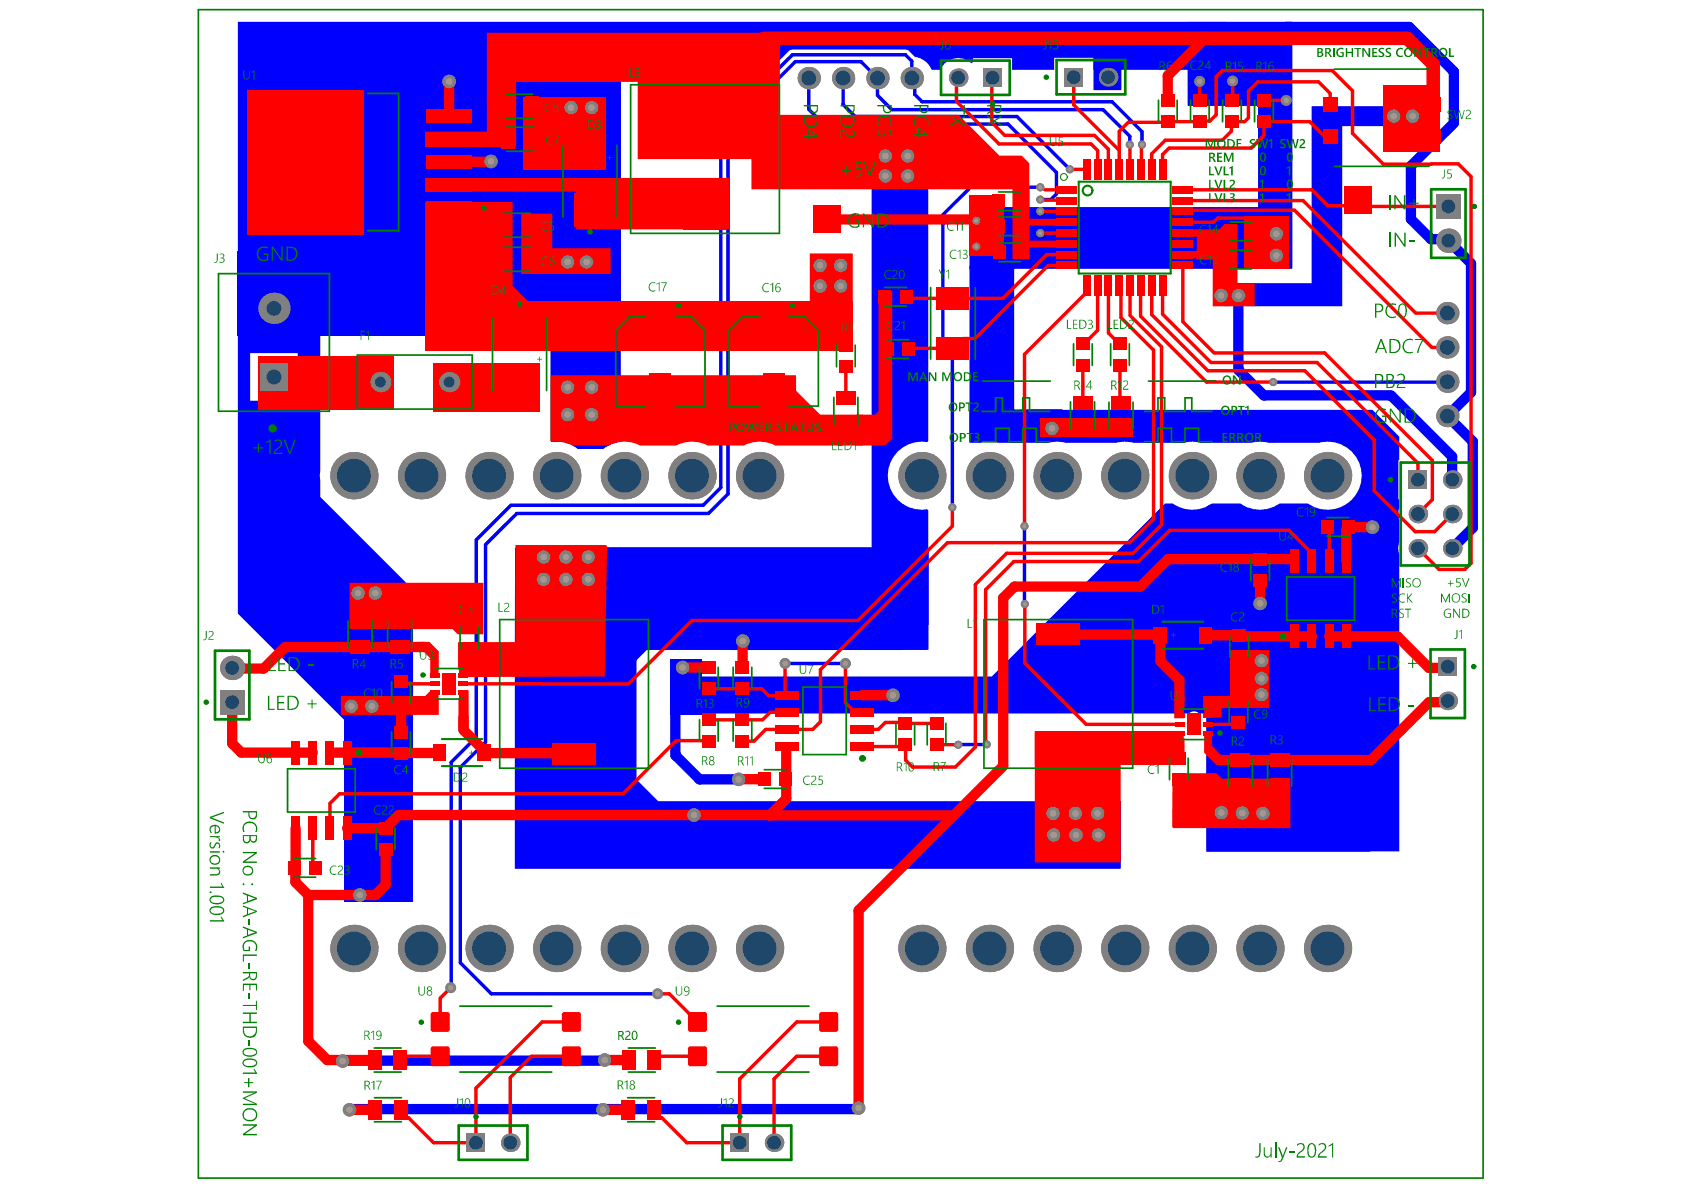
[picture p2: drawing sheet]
<svg xmlns="http://www.w3.org/2000/svg" width="297mm" height="210mm" viewBox="0 0 297 210" stroke-linecap="round" stroke-linejoin="round" font-family="sans-serif">
<path d="M35 1.7h226.6v206.1h-226.6z" fill="none" stroke="#008000" stroke-width=".3"/>
<g fill="#00f">
<path d="M192.9 11.8h4.9v4.1h-4.9z"/>
<path d="M97.1 56.2h12.4v21.8a5.4 5.4 0 0 0-3.1 1.2h-4.5a5.7 5.7 0 0 0-4.6-1.2l-.2-.2z"/>
<path d="M118.2 116.2h5.6v9.8h-5.6z"/>
<path d="M209.5 3.9h18.5v43.2l-.1 .3h-6v-28.7h-12.4z"/>
<path d="M60.7 122.8h12.2v36.3h-12.2z"/>
<path d="M171 46.8h7.9v25.4h8.5v4.9h-16.4z"/>
<path d="M171 36.5h51.8v10.9h-51.8z"/>
<path d="M119.3 119.3h55.7l30.5-30.5h1.4a6 6 0 0 0 6.7 .1l.3 .2v35.4l-1.3 1.4h-1.1a1.34 1.34 0 0 0-1.8 0h-90.3l-.2-.3z"/>
<path d="M90.9 96.6l.2-.1h72.7v18l-.2 .1h-72.6l-.2-.2z"/>
<path d="M42 3.9h174.2v8.4h-23.4v-2.1h-6.9v2.1h-7.4v-2h-6.9v.7l-.3 .1a3.4 3.4 0 0 0-5.4 1.2h-1.6a3.8 3.8 0 0 0-2.9-2.3l-1-1-.7-.3h-19.9l-.7 .3-3.3 3.3h-60.8v33.3h-33z"/>
<path d="M74.4 12h35.1v38.4h-35.1z"/>
<path d="M231.4 18.7h19.5v3.3l-.2 .2-13.9 .1v31.7h-16.8v-1.9a1.54 1.54 0 0 0-1.5-1.5 1.54 1.54 0 0 0-1.6 1.5v1.9h-1.1l-.1-.2v-3.8h15.7z"/>
<path d="M212.8 89.4l1-.6h5a6 6 0 0 0 6.9 0h5a6 6 0 0 0 6.9 0h1.6l1.9 1.9 .6 59.3-.2 .2h-28.7z"/>
<path d="M171 72.3h71.1l4.7 4.7v4.2h-.1v6.9h.1v1.5a3.1 3.1 0 0 0 0 2.1v4a3.1 3.1 0 0 0 0 2.1v52.4h-9.3v-61.3a6 6 0 0 0 2.2-7.4 6 6 0 0 0-7-3.4h-9a5.4 5.4 0 0 0-3 0h-8.9a5.4 5.4 0 0 0-3 0h-8.9a5.4 5.4 0 0 0-3 0h-8.9a5.4 5.4 0 0 0-3 0h-9a5.4 5.4 0 0 0-3 0h-2z"/>
<path d="M153.7 25.1h10v52.7l-.2 .2a6 6 0 0 0-6.9 5.9 6 6 0 0 0 6.9 5.9l.2 .2v20.1l-4.6 4.6h-30.2v-3.4h18.9l5.9-6z"/>
<path d="M42 44.4h67.5v14.8h-67.5z"/>
<path d="M90.8 113.2h21.5v24.3l3.8 3.8h81.6v11.9h-106.9z"/>
<path d="M42 48h14.5v34.9l-.1 1 .1 3.8 16.4 16.3v23h-12.2l-18.7-18.8zM44.1 62.3v8.4h8.4v-8.4z"/>
</g>
<path d="M195.7 13.3l-.2 .3M222.6 8.9l4.2-4.1h21.8l7.8 7.8v9.1l-7.5 7.6v9.3l3.5 3.6h2.8l4.3 4.3v22.7l-4.2 4.2 4.5 4.5v15.2l-3.6 3.6M218.5 52.1v13.2l4.4 4.5h22.5l10.7 10.7 .1 4.1M131 113.1h-.1l-.5 .4h-16.5l-3.3 3.3v24.8l2.2 2.2h9.6M119.1 124.9v8.3l4.3 4.3h6.9M106.7 187l-.1 .1h-46.1l-.1 .1M151.4 195.4l-.5 .2h-88.7l-.6 .2" fill="none" stroke="#00f" stroke-width="1.8"/>
<path d="M142.7 13.8v5.5l2.6 2.6h32.5l8.5 8.5v3.8l-.9 1h-1.8M148.7 13.8v4.6l2.1 2.2h28.6l9.3 9.3M183.6 33h-12.4l-4.9 4.9v23.4l1.7 1.6v26.6M199.3 25.5v-1.5l-4.7-4.7h-37.3l-2.5-2.5v-3l-2.9-2.9h-11.6l-11.9 11.8v64.4l-3.4 3.5h-33.8l-5.6 5.5v34.8l-4.4 4.5v34.4l5.5 5.5h29.3M201.4 25.5v-2.3l-5.2-5.2h-33.5l-1.4-1.4v-2.3l-.5-.5v-3l-1.1-1.1h-19.9l-12.7 12.6v63.7l-3.1 3.1h-33.9l-6.1 6.1v34.8l-4.4 4.4-.1 39.8M255.3 67.3l-30.7 .1M180.7 92.8l.1 13.7M138.5 117h.1M138.5 117h10.6M149.1 117h.1M174 131.3l-5 .1" fill="none" stroke="#00f" stroke-width=".61"/>
<circle cx="106.4" cy="195.8" r="1.19" fill="#808080"/>
<circle cx="106.4" cy="195.8" r=".6" fill="#a6968d"/>
<circle cx="151.4" cy="195.5" r="1.19" fill="#808080"/>
<circle cx="151.4" cy="195.5" r=".6" fill="#a6968d"/>
<circle cx="61.7" cy="195.8" r="1.19" fill="#808080"/>
<circle cx="61.7" cy="195.8" r=".6" fill="#a6968d"/>
<circle cx="122.4" cy="143.8" r="1.19" fill="#808080"/>
<circle cx="122.4" cy="143.8" r=".6" fill="#a6968d"/>
<circle cx="60.4" cy="187.2" r="1.19" fill="#808080"/>
<circle cx="60.4" cy="187.2" r=".6" fill="#a6968d"/>
<circle cx="106.7" cy="187" r="1.19" fill="#808080"/>
<circle cx="106.7" cy="187" r=".6" fill="#a6968d"/>
<circle cx="79.5" cy="174.2" r=".95" fill="#808080"/>
<circle cx="79.5" cy="174.2" r=".48" fill="#a6968d"/>
<circle cx="116" cy="175.3" r=".95" fill="#808080"/>
<circle cx="116" cy="175.3" r=".48" fill="#a6968d"/>
<circle cx="174" cy="131.3" r=".72" fill="#808080"/>
<circle cx="174" cy="131.3" r=".36" fill="#a6968d"/>
<circle cx="180.8" cy="106.5" r=".72" fill="#808080"/>
<circle cx="180.8" cy="106.5" r=".36" fill="#a6968d"/>
<circle cx="149.1" cy="117" r=".95" fill="#808080"/>
<circle cx="149.1" cy="117" r=".48" fill="#a6968d"/>
<circle cx="138.5" cy="117" r=".95" fill="#808080"/>
<circle cx="138.5" cy="117" r=".48" fill="#a6968d"/>
<circle cx="157.5" cy="122.6" r="1.19" fill="#808080"/>
<circle cx="157.5" cy="122.6" r=".6" fill="#a6968d"/>
<circle cx="130.3" cy="137.5" r="1.19" fill="#808080"/>
<circle cx="130.3" cy="137.5" r=".6" fill="#a6968d"/>
<circle cx="120.4" cy="117.7" r="1.19" fill="#808080"/>
<circle cx="120.4" cy="117.7" r=".6" fill="#a6968d"/>
<circle cx="242.1" cy="93" r="1.19" fill="#808080"/>
<circle cx="242.1" cy="93" r=".6" fill="#a6968d"/>
<circle cx="222.8" cy="143.5" r="1.19" fill="#808080"/>
<circle cx="222.8" cy="143.5" r=".6" fill="#a6968d"/>
<circle cx="219.1" cy="143.4" r="1.19" fill="#808080"/>
<circle cx="219.1" cy="143.4" r=".6" fill="#a6968d"/>
<circle cx="215.4" cy="143.3" r="1.19" fill="#808080"/>
<circle cx="215.4" cy="143.3" r=".6" fill="#a6968d"/>
<circle cx="222.3" cy="106.4" r="1.19" fill="#808080"/>
<circle cx="222.3" cy="106.4" r=".6" fill="#a6968d"/>
<circle cx="222.5" cy="116.5" r="1.19" fill="#808080"/>
<circle cx="222.5" cy="116.5" r=".6" fill="#a6968d"/>
<circle cx="222.5" cy="122.5" r="1.19" fill="#808080"/>
<circle cx="222.5" cy="122.5" r=".6" fill="#a6968d"/>
<circle cx="222.5" cy="119.7" r="1.19" fill="#808080"/>
<circle cx="222.5" cy="119.7" r=".6" fill="#a6968d"/>
<circle cx="245.8" cy="20.5" r="1.19" fill="#808080"/>
<circle cx="245.8" cy="20.5" r=".6" fill="#a6968d"/>
<circle cx="249.2" cy="20.5" r="1.19" fill="#808080"/>
<circle cx="249.2" cy="20.5" r=".6" fill="#a6968d"/>
<circle cx="104.4" cy="73.1" r="1.19" fill="#808080"/>
<circle cx="104.4" cy="73.1" r=".6" fill="#a6968d"/>
<circle cx="100.1" cy="73.1" r="1.19" fill="#808080"/>
<circle cx="100.1" cy="73.1" r=".6" fill="#a6968d"/>
<circle cx="104.4" cy="68.3" r="1.19" fill="#808080"/>
<circle cx="104.4" cy="68.3" r=".6" fill="#a6968d"/>
<circle cx="100.1" cy="68.3" r="1.19" fill="#808080"/>
<circle cx="100.1" cy="68.3" r=".6" fill="#a6968d"/>
<circle cx="185.6" cy="75.6" r="1.19" fill="#808080"/>
<circle cx="185.6" cy="75.6" r=".6" fill="#a6968d"/>
<circle cx="224.6" cy="67.4" r=".72" fill="#808080"/>
<circle cx="224.6" cy="67.4" r=".36" fill="#a6968d"/>
<circle cx="63.5" cy="157.9" r="1.19" fill="#808080"/>
<circle cx="63.5" cy="157.9" r=".6" fill="#a6968d"/>
<circle cx="65.6" cy="124.6" r="1.19" fill="#808080"/>
<circle cx="65.6" cy="124.6" r=".6" fill="#a6968d"/>
<circle cx="66.2" cy="104.6" r="1.19" fill="#808080"/>
<circle cx="66.2" cy="104.6" r=".6" fill="#a6968d"/>
<circle cx="63.2" cy="104.6" r="1.19" fill="#808080"/>
<circle cx="63.2" cy="104.6" r=".6" fill="#a6968d"/>
<circle cx="62" cy="124.6" r="1.19" fill="#808080"/>
<circle cx="62" cy="124.6" r=".6" fill="#a6968d"/>
<circle cx="193.7" cy="147.3" r="1.19" fill="#808080"/>
<circle cx="193.7" cy="147.3" r=".6" fill="#a6968d"/>
<circle cx="189.8" cy="147.3" r="1.19" fill="#808080"/>
<circle cx="189.8" cy="147.3" r=".6" fill="#a6968d"/>
<circle cx="185.9" cy="147.3" r="1.19" fill="#808080"/>
<circle cx="185.9" cy="147.3" r=".6" fill="#a6968d"/>
<circle cx="193.6" cy="143.5" r="1.19" fill="#808080"/>
<circle cx="193.6" cy="143.5" r=".6" fill="#a6968d"/>
<circle cx="189.7" cy="143.5" r="1.19" fill="#808080"/>
<circle cx="189.7" cy="143.5" r=".6" fill="#a6968d"/>
<circle cx="185.7" cy="143.5" r="1.19" fill="#808080"/>
<circle cx="185.7" cy="143.5" r=".6" fill="#a6968d"/>
<circle cx="160.1" cy="31" r="1.19" fill="#808080"/>
<circle cx="160.1" cy="31" r=".6" fill="#a6968d"/>
<circle cx="156.2" cy="31" r="1.19" fill="#808080"/>
<circle cx="156.2" cy="31" r=".6" fill="#a6968d"/>
<circle cx="160.1" cy="27.5" r="1.19" fill="#808080"/>
<circle cx="160.1" cy="27.5" r=".6" fill="#a6968d"/>
<circle cx="156.2" cy="27.5" r="1.19" fill="#808080"/>
<circle cx="156.2" cy="27.5" r=".6" fill="#a6968d"/>
<circle cx="131" cy="113.1" r="1.19" fill="#808080"/>
<circle cx="131" cy="113.1" r=".6" fill="#a6968d"/>
<circle cx="103.8" cy="102.2" r="1.19" fill="#808080"/>
<circle cx="103.8" cy="102.2" r=".6" fill="#a6968d"/>
<circle cx="99.8" cy="102.2" r="1.19" fill="#808080"/>
<circle cx="99.8" cy="102.2" r=".6" fill="#a6968d"/>
<circle cx="95.9" cy="102.2" r="1.19" fill="#808080"/>
<circle cx="95.9" cy="102.2" r=".6" fill="#a6968d"/>
<circle cx="103.8" cy="98.3" r="1.19" fill="#808080"/>
<circle cx="103.8" cy="98.3" r=".6" fill="#a6968d"/>
<circle cx="99.8" cy="98.3" r="1.19" fill="#808080"/>
<circle cx="99.8" cy="98.3" r=".6" fill="#a6968d"/>
<circle cx="95.9" cy="98.3" r="1.19" fill="#808080"/>
<circle cx="95.9" cy="98.3" r=".6" fill="#a6968d"/>
<circle cx="148.3" cy="50.4" r="1.19" fill="#808080"/>
<circle cx="148.3" cy="50.4" r=".6" fill="#a6968d"/>
<circle cx="144.7" cy="50.4" r="1.19" fill="#808080"/>
<circle cx="144.7" cy="50.4" r=".6" fill="#a6968d"/>
<circle cx="148.3" cy="46.8" r="1.19" fill="#808080"/>
<circle cx="148.3" cy="46.8" r=".6" fill="#a6968d"/>
<circle cx="144.7" cy="46.8" r="1.19" fill="#808080"/>
<circle cx="144.7" cy="46.8" r=".6" fill="#a6968d"/>
<circle cx="168" cy="89.5" r=".72" fill="#808080"/>
<circle cx="168" cy="89.5" r=".36" fill="#a6968d"/>
<circle cx="172.2" cy="43.5" r=".72" fill="#808080"/>
<circle cx="172.2" cy="43.5" r=".36" fill="#a6968d"/>
<circle cx="172.2" cy="38.9" r=".72" fill="#808080"/>
<circle cx="172.2" cy="38.9" r=".36" fill="#a6968d"/>
<circle cx="103.5" cy="46.2" r="1.19" fill="#808080"/>
<circle cx="103.5" cy="46.2" r=".6" fill="#a6968d"/>
<circle cx="100.1" cy="46.2" r="1.19" fill="#808080"/>
<circle cx="100.1" cy="46.2" r=".6" fill="#a6968d"/>
<circle cx="100.7" cy="19" r="1.19" fill="#808080"/>
<circle cx="100.7" cy="19" r=".6" fill="#a6968d"/>
<circle cx="104.4" cy="19" r="1.19" fill="#808080"/>
<circle cx="104.4" cy="19" r=".6" fill="#a6968d"/>
<circle cx="86.6" cy="28.5" r="1.19" fill="#808080"/>
<circle cx="86.6" cy="28.5" r=".6" fill="#a6968d"/>
<circle cx="79.2" cy="14.4" r="1.19" fill="#808080"/>
<circle cx="79.2" cy="14.4" r=".6" fill="#a6968d"/>
<circle cx="183.5" cy="35.2" r=".72" fill="#808080"/>
<circle cx="183.5" cy="35.2" r=".36" fill="#a6968d"/>
<circle cx="225.1" cy="45.1" r="1.19" fill="#808080"/>
<circle cx="225.1" cy="45.1" r=".6" fill="#a6968d"/>
<circle cx="225.1" cy="41.2" r="1.19" fill="#808080"/>
<circle cx="225.1" cy="41.2" r=".6" fill="#a6968d"/>
<circle cx="226.9" cy="17.7" r=".95" fill="#808080"/>
<circle cx="226.9" cy="17.7" r=".48" fill="#a6968d"/>
<circle cx="211.6" cy="14.4" r=".95" fill="#808080"/>
<circle cx="211.6" cy="14.4" r=".48" fill="#a6968d"/>
<circle cx="217.4" cy="14.3" r=".95" fill="#808080"/>
<circle cx="217.4" cy="14.3" r=".48" fill="#a6968d"/>
<circle cx="218.5" cy="52.1" r="1.19" fill="#808080"/>
<circle cx="218.5" cy="52.1" r=".6" fill="#a6968d"/>
<circle cx="215.4" cy="52.1" r="1.19" fill="#808080"/>
<circle cx="215.4" cy="52.1" r=".6" fill="#a6968d"/>
<circle cx="183.5" cy="37.3" r=".72" fill="#808080"/>
<circle cx="183.5" cy="37.3" r=".36" fill="#a6968d"/>
<circle cx="199.3" cy="25.5" r=".72" fill="#808080"/>
<circle cx="199.3" cy="25.5" r=".36" fill="#a6968d"/>
<circle cx="201.4" cy="25.5" r=".72" fill="#808080"/>
<circle cx="201.4" cy="25.5" r=".36" fill="#a6968d"/>
<circle cx="188.7" cy="29.9" r=".72" fill="#808080"/>
<circle cx="188.7" cy="29.9" r=".36" fill="#a6968d"/>
<circle cx="183.5" cy="33" r=".72" fill="#808080"/>
<circle cx="183.5" cy="33" r=".36" fill="#a6968d"/>
<circle cx="183.5" cy="41.1" r=".72" fill="#808080"/>
<circle cx="183.5" cy="41.1" r=".36" fill="#a6968d"/>
<circle cx="180.7" cy="92.8" r=".72" fill="#808080"/>
<circle cx="180.7" cy="92.8" r=".36" fill="#a6968d"/>
<circle cx="169" cy="131.4" r=".72" fill="#808080"/>
<circle cx="169" cy="131.4" r=".36" fill="#a6968d"/>
<circle cx="210.6" cy="128.7" r=".72" fill="#808080"/>
<circle cx="210.6" cy="128.7" r=".36" fill="#a6968d"/>
<circle cx="210.6" cy="126.8" r=".72" fill="#808080"/>
<circle cx="210.6" cy="126.8" r=".36" fill="#a6968d"/>
<circle cx="79.2" cy="121.6" r=".72" fill="#808080"/>
<circle cx="79.2" cy="121.6" r=".36" fill="#a6968d"/>
<circle cx="79.2" cy="119.7" r=".72" fill="#808080"/>
<circle cx="79.2" cy="119.7" r=".36" fill="#a6968d"/>
<path d="M173.4 12.1h3.3v3.2h-3.3z" fill-rule="evenodd" fill="#808080"/>
<circle cx="175.1" cy="13.7" r="1.22" fill="#1f4769"/>
<path d="M187.8 12h3.2v3.3h-3.2z" fill-rule="evenodd" fill="#808080"/>
<circle cx="189.4" cy="13.6" r="1.22" fill="#1f4769"/>
<circle cx="136.5" cy="201.6" r="1.63" fill="#808080"/>
<circle cx="136.5" cy="201.6" r="1.22" fill="#1f4769"/>
<path d="M253.7 115.9h3.3v3.3h-3.3z" fill-rule="evenodd" fill="#808080"/>
<circle cx="255.4" cy="117.6" r="1.22" fill="#1f4769"/>
<circle cx="41" cy="117.8" r="2.15" fill="#808080"/>
<circle cx="41" cy="117.8" r="1.22" fill="#1f4769"/>
<circle cx="48.3" cy="54.4" r="2.74" fill="#808080"/>
<circle cx="48.3" cy="54.4" r="1.31" fill="#1f4769"/>
<circle cx="62.4" cy="167.3" r="4.2" fill="#808080"/>
<circle cx="62.4" cy="167.3" r="2.98" fill="#1f4769"/>
<circle cx="67.1" cy="67.4" r="1.79" fill="#808080"/>
<circle cx="67.1" cy="67.4" r=".95" fill="#1f4769"/>
<circle cx="86.3" cy="167.3" r="4.2" fill="#808080"/>
<circle cx="86.3" cy="167.3" r="2.98" fill="#1f4769"/>
<circle cx="79.2" cy="67.4" r="1.79" fill="#808080"/>
<circle cx="79.2" cy="67.4" r=".95" fill="#1f4769"/>
<circle cx="98.2" cy="167.3" r="4.2" fill="#808080"/>
<circle cx="98.2" cy="167.3" r="2.98" fill="#1f4769"/>
<circle cx="122.1" cy="167.3" r="4.2" fill="#808080"/>
<circle cx="122.1" cy="167.3" r="2.98" fill="#1f4769"/>
<circle cx="142.7" cy="13.8" r="1.97" fill="#808080"/>
<circle cx="142.7" cy="13.8" r="1.31" fill="#1f4769"/>
<circle cx="162.6" cy="167.3" r="4.2" fill="#808080"/>
<circle cx="162.6" cy="167.3" r="2.98" fill="#1f4769"/>
<circle cx="160.8" cy="13.8" r="1.97" fill="#808080"/>
<circle cx="160.8" cy="13.8" r="1.31" fill="#1f4769"/>
<circle cx="154.8" cy="13.8" r="1.97" fill="#808080"/>
<circle cx="154.8" cy="13.8" r="1.31" fill="#1f4769"/>
<circle cx="198.4" cy="167.3" r="4.2" fill="#808080"/>
<circle cx="198.4" cy="167.3" r="2.98" fill="#1f4769"/>
<circle cx="195.5" cy="13.6" r="1.63" fill="#808080"/>
<circle cx="195.5" cy="13.6" r="1.22" fill="#1f4769"/>
<circle cx="222.2" cy="167.3" r="4.2" fill="#808080"/>
<circle cx="222.2" cy="167.3" r="2.98" fill="#1f4769"/>
<circle cx="234.2" cy="167.3" r="4.2" fill="#808080"/>
<circle cx="234.2" cy="167.3" r="2.98" fill="#1f4769"/>
<circle cx="250.1" cy="96.7" r="1.63" fill="#808080"/>
<circle cx="250.1" cy="96.7" r="1.22" fill="#1f4769"/>
<circle cx="250.1" cy="90.7" r="1.63" fill="#808080"/>
<circle cx="250.1" cy="90.7" r="1.22" fill="#1f4769"/>
<circle cx="256.2" cy="90.7" r="1.63" fill="#808080"/>
<circle cx="256.2" cy="90.7" r="1.22" fill="#1f4769"/>
<circle cx="256.2" cy="96.7" r="1.63" fill="#808080"/>
<circle cx="256.2" cy="96.7" r="1.22" fill="#1f4769"/>
<circle cx="255.3" cy="67.3" r="1.97" fill="#808080"/>
<circle cx="255.3" cy="67.3" r="1.31" fill="#1f4769"/>
<circle cx="255.3" cy="73.4" r="1.97" fill="#808080"/>
<circle cx="255.3" cy="73.4" r="1.31" fill="#1f4769"/>
<circle cx="255.3" cy="55.2" r="1.97" fill="#808080"/>
<circle cx="255.3" cy="55.2" r="1.31" fill="#1f4769"/>
<circle cx="255.3" cy="61.3" r="1.97" fill="#808080"/>
<circle cx="255.3" cy="61.3" r="1.31" fill="#1f4769"/>
<circle cx="255.5" cy="42.5" r="2.15" fill="#808080"/>
<circle cx="255.5" cy="42.5" r="1.22" fill="#1f4769"/>
<path d="M253.3 34.3h4.3v4.3h-4.3z" fill-rule="evenodd" fill="#808080"/>
<circle cx="255.5" cy="36.4" r="1.22" fill="#1f4769"/>
<path d="M45.9 64.1h4.8v4.8h-4.8z" fill-rule="evenodd" fill="#808080"/>
<circle cx="48.3" cy="66.5" r="1.31" fill="#1f4769"/>
<path d="M38.8 121.7h4.3v4.3h-4.3z" fill-rule="evenodd" fill="#808080"/>
<circle cx="41" cy="123.9" r="1.22" fill="#1f4769"/>
<circle cx="62.4" cy="83.9" r="4.2" fill="#808080"/>
<circle cx="62.4" cy="83.9" r="2.98" fill="#1f4769"/>
<path d="M82.3 199.9h3.3v3.3h-3.3z" fill-rule="evenodd" fill="#808080"/>
<circle cx="83.9" cy="201.6" r="1.22" fill="#1f4769"/>
<circle cx="90" cy="201.6" r="1.63" fill="#808080"/>
<circle cx="90" cy="201.6" r="1.22" fill="#1f4769"/>
<circle cx="86.3" cy="83.9" r="4.2" fill="#808080"/>
<circle cx="86.3" cy="83.9" r="2.98" fill="#1f4769"/>
<circle cx="98.2" cy="83.9" r="4.2" fill="#808080"/>
<circle cx="98.2" cy="83.9" r="2.98" fill="#1f4769"/>
<circle cx="122.1" cy="83.9" r="4.2" fill="#808080"/>
<circle cx="122.1" cy="83.9" r="2.98" fill="#1f4769"/>
<circle cx="162.6" cy="83.9" r="4.2" fill="#808080"/>
<circle cx="162.6" cy="83.9" r="2.98" fill="#1f4769"/>
<circle cx="198.4" cy="83.9" r="4.2" fill="#808080"/>
<circle cx="198.4" cy="83.9" r="2.98" fill="#1f4769"/>
<circle cx="222.2" cy="83.9" r="4.2" fill="#808080"/>
<circle cx="222.2" cy="83.9" r="2.98" fill="#1f4769"/>
<circle cx="234.2" cy="83.9" r="4.2" fill="#808080"/>
<circle cx="234.2" cy="83.9" r="2.98" fill="#1f4769"/>
<circle cx="255.4" cy="123.6" r="1.63" fill="#808080"/>
<circle cx="255.4" cy="123.6" r="1.22" fill="#1f4769"/>
<path d="M248.5 83h3.2v3.2h-3.2z" fill-rule="evenodd" fill="#808080"/>
<circle cx="250.1" cy="84.6" r="1.22" fill="#1f4769"/>
<circle cx="256.2" cy="84.6" r="1.63" fill="#808080"/>
<circle cx="256.2" cy="84.6" r="1.22" fill="#1f4769"/>
<circle cx="74.3" cy="167.3" r="4.2" fill="#808080"/>
<circle cx="74.4" cy="167.3" r="2.98" fill="#1f4769"/>
<circle cx="134" cy="167.3" r="4.2" fill="#808080"/>
<circle cx="134" cy="167.3" r="2.98" fill="#1f4769"/>
<circle cx="110.1" cy="167.3" r="4.2" fill="#808080"/>
<circle cx="110.1" cy="167.3" r="2.98" fill="#1f4769"/>
<circle cx="148.7" cy="13.8" r="1.97" fill="#808080"/>
<circle cx="148.7" cy="13.8" r="1.31" fill="#1f4769"/>
<circle cx="174.5" cy="167.3" r="4.2" fill="#808080"/>
<circle cx="174.5" cy="167.3" r="2.98" fill="#1f4769"/>
<circle cx="186.5" cy="167.3" r="4.2" fill="#808080"/>
<circle cx="186.5" cy="167.3" r="2.98" fill="#1f4769"/>
<circle cx="210.3" cy="167.3" r="4.2" fill="#808080"/>
<circle cx="210.3" cy="167.3" r="2.98" fill="#1f4769"/>
<circle cx="169" cy="13.7" r="1.63" fill="#808080"/>
<circle cx="169" cy="13.7" r="1.22" fill="#1f4769"/>
<circle cx="74.3" cy="83.9" r="4.2" fill="#808080"/>
<circle cx="74.4" cy="83.9" r="2.98" fill="#1f4769"/>
<path d="M128.8 199.9h3.3v3.3h-3.3z" fill-rule="evenodd" fill="#808080"/>
<circle cx="130.5" cy="201.6" r="1.22" fill="#1f4769"/>
<circle cx="110.1" cy="83.9" r="4.2" fill="#808080"/>
<circle cx="110.1" cy="83.9" r="2.98" fill="#1f4769"/>
<circle cx="134" cy="83.9" r="4.2" fill="#808080"/>
<circle cx="134" cy="83.9" r="2.98" fill="#1f4769"/>
<circle cx="210.3" cy="83.9" r="4.2" fill="#808080"/>
<circle cx="210.3" cy="83.9" r="2.98" fill="#1f4769"/>
<circle cx="186.5" cy="83.9" r="4.2" fill="#808080"/>
<circle cx="186.5" cy="83.9" r="2.98" fill="#1f4769"/>
<circle cx="174.5" cy="83.9" r="4.2" fill="#808080"/>
<circle cx="174.5" cy="83.9" r="2.98" fill="#1f4769"/>
<g fill="#f00">
<path d="M212.4 128.9h1.4v2.7l.6 .6-1.2 1.3-.8-.7z"/>
<path d="M81 121.8h1.7v7.1h-1.8z"/>
<path d="M207.1 122.7h1.8v2.6h-.1v1.4h-1.7z"/>
<path d="M73.8 113.2h1.9l1.7 1.7v4.5h-1.5v-3.3l-1.1-1.1h-1z"/>
<path d="M176.4 27.5h3.8l1.4 1.3v4.2l-.3 .1-5.1-5.4z"/>
<path d="M171 34.4h6.1v10.6h-6.1z"/>
<path d="M212.2 122.8h7.5v2.1h-4l-.2 .2v1.5h-3.1v-1.3h-.2z"/>
<path d="M217.8 50h3.5v4h-3.4l-.2-.2z"/>
<path d="M75 23.2h10.9v-6l1.2-1.2h3.9v9.9h-16z"/>
<path d="M142.8 44.7h7.6v9.7h-7.3l-.3-.3z"/>
<path d="M217.1 114.8h6.8v10.1h-6.8z"/>
<path d="M219.5 38.2h7.9v9.2h-7.9z"/>
<path d="M155 51.6l.2-.2h2.2v26l-1.2 1.2h-5.2v-5.5h3.4l.6-.6z"/>
<path d="M97.1 66.2h43.3v2.7l4.3 4.2h7.5v5.5h-15.5a5.8 5.8 0 0 0-5.5 0h-6.4a5.8 5.8 0 0 0-5.5 0h-6.4a5.8 5.8 0 0 0-5.5 0h-6.4a5.5 5.5 0 0 0-3.7-.6l-.2-.2z"/>
<path d="M182.5 128.9h26.3v1.4h.1v4.6h-26.4z"/>
<path d="M183.4 73.7h16.4v3.4h-16.4z"/>
<path d="M60.1 122.8h14.9l.9-.9h1.5v4.2h-17.3z"/>
<path d="M45.6 62.9h23.9v9.3h-23.9z"/>
<path d="M92.2 17.2h14.6v12.7h-14.6z"/>
<path d="M91.9 37.7h5.5v6.1h10.3v4.5h-15.8z"/>
<path d="M206.8 136.4h7.8l.9 1h12.1v8.7h-20.6l-.2-.2z"/>
<path d="M206.8 40.5h8.3l.8-.9 2.4 .1-.1 14.3h-4.3v-8.2h-2.9v-.2h-4.2v-1.3h4.2l.1-.1v-2.4l-4.3-.1z"/>
<path d="M244 15h10v11.8h-10z"/>
<path d="M182.5 129.2l.2-.2 14.9 .1 .1 .3v22.7h-15.2z"/>
<path d="M75 53.2h75.4v8.7h-75.4z"/>
<path d="M75 31.4h53.6v9.1h-27v-6.7h-26.6z"/>
<path d="M61.6 102.8h23.7v9.1h-4.6l-.9-.9h-18.2z"/>
<path d="M76.5 64.1h18.8v8.4h-18.8z"/>
<path d="M90.9 96.1h16l.2 .3-.4 22.9-25.5 .1-.2-.2v-1.1h-.2v-4.8h10.1z"/>
<path d="M85.9 5.8h51.7v14.5h31.5l12.5 12.5v12.9h-3v-12.3h-46.1v-5.3h-20v-13.7h-21.5v4h-5.1z"/>
<path d="M75 35.6h15.4v14.8l4 4v6.3h-19.4z"/>
</g>
<g fill="none" stroke="#f00" stroke-width=".61">
<path d="M168.7 13.7v4.2l7.5 7.5h16.3l1.1 1.1v3.4M175.1 13.7l-.1 .1v7.8l2.2 2.3h15.9l2.4 2.4v3.6M189.4 13.6v4.9l8 8M211.6 17.7h.1M211.6 14.4v3.3M217.4 14.3v3.3l-.1 .1M222.9 17.7h4M234.6 18.4v-1.9l-2-2.1h-10.8l-1.6 1.7v4.7l-.7 .7h-2.2l-.1 1.6-1.6 1.6h-10.1l-2.3 2.4v2.8M183.1 37.3h.1M183.1 35.2l.1 .1M183.3 33h-.2l.4 .5M183.5 37.3h4.6"/>
<path d="M183.7 35.3l4.4 .1M184.3 33.5h3.8M188.7 29.9h3M197.4 29.9v-6.7l1.6-1.6h6.9l.1-.1 7.4-.1 1.1-1.1v-6.8l1.1-1.1h19.4l3.6 3.6v7.5l5.4 5.5 13.2-.1 2.3 2.2v68.2l-1.1 1.1h-4.6l-3.7-3.7M199.3 25.7v4.2M199.3 29.9h.1M201.4 25.5l-.1 .1v4.2l-.1 .1M208.6 37.3l.3-.2h19.4l24.3 24.2h2.7M208.6 39.2h5.5l.7-.7h7.6l2.7 2.7M208.6 33.5h22.8l2.8 2.8h4.4l1-1 1.1 1.1h14.8M208.6 35.4h21.3l19.8 19.8h5.6M234.6 25.1l-3.6-3.6h-8.1v2.4l-2.2 2.2h-14.5l-1.1 1.2v2.6"/>
<path d="M168.1 52.6h.1M183.1 41.1h.1M183.7 41.1h4.4M188.1 46.8h-3.2l-12.9 12.9h-2.2l-1.7 1.7h-7.7l-.1 .2M188.1 44.9h-3.5l-7.7 7.7h-16.8l-.2-.3M188.1 41.1h.1M191.7 50.4v1.1l-11 11v30.3M193.6 50.4v7.9l-2.6 2.4M195.5 50.4v8.3l2.1 2M197.4 50.4l.3 .3v5.3l5.8 5.8v29.7l-4.2 4.2h-32.2l-22.4 22.4v9.2l-1.3 1.4h-8.3l-2.1 2h-2M199.3 50.4v5.2l5.6 5.6v31.4l-5 5h-22.3l-5.6 5.5v28.7l-3.5 3.5h-7.5l-1.3-1.2v-2.7l-.3 .3h-7.3M201.2 50.4v5.4l11.6 11.6h11.8"/>
<path d="M203.2 50.4v5.1l9.9 9.9h17l12.3 12.2v9l7.2 7.2h3.4l3.2-3.1M205.1 50.4v5l8.5 8.5h18.7l17.8 17.8v2.9M208.6 46.8v9.9l5.6 5.6h19.5l18.9 18.9v6.9l-2.5 2.6M208.6 43l.1 .1M149.2 64.7v5.5M191 64.4l-.1 6.6M197.6 64.4v6.5l.1 .2M168 89.5v3.3l-16.7 16.7h-29.2l-11.3 11.1h-29.2M231.4 98.9v-1.3l-4-4.1h-21.1l-5.5 5.5h-22l-4.9 5v26.9l.1 .2v.2M234.6 92.9l-.1 .2v5.8M138.5 117v5.3l.3 .3-.1 .1h-3.1l-1.2-1.2h-9.4M149.1 117v7l1.7 1.6h1.3"/>
<path d="M180.8 106.5v10.5l10.8 10.8h16.6M70.7 120.3l.4 .3h5.6M125 130.7l-.1-.1h-5.6l-9.4 9.4h-50l-1.7 1.7v4.4M138.8 125.6h-3l-1.3 1.4h-9.5M165.2 127.6h-5.5l-.2-.2h-3.3l-1.3 1.3h-2.8M165.2 131.4h.1M165.2 131.4h3.8M218.5 127.4l-.4 .4h-5.1M55.2 146.1v6.5l.5 .5M79.5 174.2l-1.9 1.9v4.2M116 175.3h2.1l4.9 5M121.7 178.9h.1"/>
<path d="M77.6 186.3h-6.3l-.7 .7M100.8 180.3h-5.2l-11.7 11.6v9.7h-7.4l-4.5-4.5h-.5l-.8-.8v-.5M100.8 186.3h-7l-3.8 3.8v11.5M123 186.3h-6.9l-.7 .7M123 180.3h.1M146.2 180.3h-5.7l-10 10v11.3h-9.4l-4.4-4.5h-.5l-.9-.8v-.5M146.2 186.3h-5.7l-4 4v11.3"/>
</g>
<g fill="none" stroke="#f00" stroke-width="1.8">
<path d="M79.2 14.4v6l-.1 .1M134.6 6.6l.1 .2M135.7 10.2l-.2 .2M206 17.5h.1M212.6 6.8l-6.6 6.6v4.3M252.8 16.5v8.6M86.6 28.5l-7.5 .1M145.8 38.7h26.2l.2 .2M228.3 98.6h-22.3l-4.8 4.9h-22.2l-2 2v29.6l-25.6 25.5v34.8M242.1 93l-4.2-.1-.4 .5v5.5M74.8 114.1h-24.5l-3.8 3.8h-5.4l-.1-.1M120.4 117.7h.1"/>
<path d="M120.4 117.7h4.6M125 117.7h.1M131 113.1v4.6M186.7 111.8l.1 .1h17.8l.1 .2v4.5l3.3 3.4v3.5M212.6 112.1h6.5l.2 .2h12.1M218.6 115.9h-.1M222.3 102.4v4M234.5 112.3h12l5.6 5.5h3l.3-.2M41 123.9v7.2l1.6 1.6h12.6M58.2 132.7h12.4l.1 .2 6.9-.2M70.7 124v5.1M81.8 126.5v2.3l3.7 3.7 .1 .3h15.6l.1 .1"/>
<path d="M134.8 137.4l-4.5 .1M138.7 132.3v8.6l-2.9 2.9M152.1 122.6h5.4M218.5 123.6v.1M255.4 123.6l-.3 .3h-3l-10.3 10.2h-26.8l-1.5-1.5M52.1 146.1v6.6l-.2 .3 .2 .2v2.4l2.3 2.3M54.4 157.9v25.7l3.3 3.4h8.5M61.2 146.1h6.4M68 149.6v6.4l-1.8 1.9h-11.8M135.8 143.8h-65.5l-2.3 2.3M135.8 143.8h32.4M61.6 195.8h4.6"/>
<path d="M106.4 195.8h4.5M106.7 187h.1M106.7 187h4.3M111 187h.1"/>
</g>
<path d="M179.8 38.8l.4 .4h7.9M188.1 43h-7.9l-.4 .3M208.6 41.1h.1M216.2 49.8v1.3l-.8 .8v.2M217 41.1h.1" fill="none" stroke="#f00" stroke-width="1.2"/>
<path d="M134.7 6.8h113.5l4.6 4.5v5.2" fill="none" stroke="#f00" stroke-width="2.4"/>
<circle cx="106.4" cy="195.8" r="1.19" fill="#808080"/>
<circle cx="106.4" cy="195.8" r=".6" fill="#a6968d"/>
<circle cx="151.4" cy="195.5" r="1.19" fill="#808080"/>
<circle cx="151.4" cy="195.5" r=".6" fill="#a6968d"/>
<circle cx="61.7" cy="195.8" r="1.19" fill="#808080"/>
<circle cx="61.7" cy="195.8" r=".6" fill="#a6968d"/>
<circle cx="122.4" cy="143.8" r="1.19" fill="#808080"/>
<circle cx="122.4" cy="143.8" r=".6" fill="#a6968d"/>
<circle cx="60.4" cy="187.2" r="1.19" fill="#808080"/>
<circle cx="60.4" cy="187.2" r=".6" fill="#a6968d"/>
<circle cx="106.7" cy="187" r="1.19" fill="#808080"/>
<circle cx="106.7" cy="187" r=".6" fill="#a6968d"/>
<circle cx="79.5" cy="174.2" r=".95" fill="#808080"/>
<circle cx="79.5" cy="174.2" r=".48" fill="#a6968d"/>
<circle cx="116" cy="175.3" r=".95" fill="#808080"/>
<circle cx="116" cy="175.3" r=".48" fill="#a6968d"/>
<circle cx="174" cy="131.3" r=".72" fill="#808080"/>
<circle cx="174" cy="131.3" r=".36" fill="#a6968d"/>
<circle cx="180.8" cy="106.5" r=".72" fill="#808080"/>
<circle cx="180.8" cy="106.5" r=".36" fill="#a6968d"/>
<circle cx="149.1" cy="117" r=".95" fill="#808080"/>
<circle cx="149.1" cy="117" r=".48" fill="#a6968d"/>
<circle cx="138.5" cy="117" r=".95" fill="#808080"/>
<circle cx="138.5" cy="117" r=".48" fill="#a6968d"/>
<circle cx="157.5" cy="122.6" r="1.19" fill="#808080"/>
<circle cx="157.5" cy="122.6" r=".6" fill="#a6968d"/>
<circle cx="130.3" cy="137.5" r="1.19" fill="#808080"/>
<circle cx="130.3" cy="137.5" r=".6" fill="#a6968d"/>
<circle cx="120.4" cy="117.7" r="1.19" fill="#808080"/>
<circle cx="120.4" cy="117.7" r=".6" fill="#a6968d"/>
<circle cx="242.1" cy="93" r="1.19" fill="#808080"/>
<circle cx="242.1" cy="93" r=".6" fill="#a6968d"/>
<circle cx="222.8" cy="143.5" r="1.19" fill="#808080"/>
<circle cx="222.8" cy="143.5" r=".6" fill="#a6968d"/>
<circle cx="219.1" cy="143.4" r="1.19" fill="#808080"/>
<circle cx="219.1" cy="143.4" r=".6" fill="#a6968d"/>
<circle cx="215.4" cy="143.3" r="1.19" fill="#808080"/>
<circle cx="215.4" cy="143.3" r=".6" fill="#a6968d"/>
<circle cx="222.3" cy="106.4" r="1.19" fill="#808080"/>
<circle cx="222.3" cy="106.4" r=".6" fill="#a6968d"/>
<circle cx="222.5" cy="116.5" r="1.19" fill="#808080"/>
<circle cx="222.5" cy="116.5" r=".6" fill="#a6968d"/>
<circle cx="222.5" cy="122.5" r="1.19" fill="#808080"/>
<circle cx="222.5" cy="122.5" r=".6" fill="#a6968d"/>
<circle cx="222.5" cy="119.7" r="1.19" fill="#808080"/>
<circle cx="222.5" cy="119.7" r=".6" fill="#a6968d"/>
<circle cx="245.8" cy="20.5" r="1.19" fill="#808080"/>
<circle cx="245.8" cy="20.5" r=".6" fill="#a6968d"/>
<circle cx="249.2" cy="20.5" r="1.19" fill="#808080"/>
<circle cx="249.2" cy="20.5" r=".6" fill="#a6968d"/>
<circle cx="104.4" cy="73.1" r="1.19" fill="#808080"/>
<circle cx="104.4" cy="73.1" r=".6" fill="#a6968d"/>
<circle cx="100.1" cy="73.1" r="1.19" fill="#808080"/>
<circle cx="100.1" cy="73.1" r=".6" fill="#a6968d"/>
<circle cx="104.4" cy="68.3" r="1.19" fill="#808080"/>
<circle cx="104.4" cy="68.3" r=".6" fill="#a6968d"/>
<circle cx="100.1" cy="68.3" r="1.19" fill="#808080"/>
<circle cx="100.1" cy="68.3" r=".6" fill="#a6968d"/>
<circle cx="185.6" cy="75.6" r="1.19" fill="#808080"/>
<circle cx="185.6" cy="75.6" r=".6" fill="#a6968d"/>
<circle cx="224.6" cy="67.4" r=".72" fill="#808080"/>
<circle cx="224.6" cy="67.4" r=".36" fill="#a6968d"/>
<circle cx="63.5" cy="157.9" r="1.19" fill="#808080"/>
<circle cx="63.5" cy="157.9" r=".6" fill="#a6968d"/>
<circle cx="65.6" cy="124.6" r="1.19" fill="#808080"/>
<circle cx="65.6" cy="124.6" r=".6" fill="#a6968d"/>
<circle cx="66.2" cy="104.6" r="1.19" fill="#808080"/>
<circle cx="66.2" cy="104.6" r=".6" fill="#a6968d"/>
<circle cx="63.2" cy="104.6" r="1.19" fill="#808080"/>
<circle cx="63.2" cy="104.6" r=".6" fill="#a6968d"/>
<circle cx="62" cy="124.6" r="1.19" fill="#808080"/>
<circle cx="62" cy="124.6" r=".6" fill="#a6968d"/>
<circle cx="193.7" cy="147.3" r="1.19" fill="#808080"/>
<circle cx="193.7" cy="147.3" r=".6" fill="#a6968d"/>
<circle cx="189.8" cy="147.3" r="1.19" fill="#808080"/>
<circle cx="189.8" cy="147.3" r=".6" fill="#a6968d"/>
<circle cx="185.9" cy="147.3" r="1.19" fill="#808080"/>
<circle cx="185.9" cy="147.3" r=".6" fill="#a6968d"/>
<circle cx="193.6" cy="143.5" r="1.19" fill="#808080"/>
<circle cx="193.6" cy="143.5" r=".6" fill="#a6968d"/>
<circle cx="189.7" cy="143.5" r="1.19" fill="#808080"/>
<circle cx="189.7" cy="143.5" r=".6" fill="#a6968d"/>
<circle cx="185.7" cy="143.5" r="1.19" fill="#808080"/>
<circle cx="185.7" cy="143.5" r=".6" fill="#a6968d"/>
<circle cx="160.1" cy="31" r="1.19" fill="#808080"/>
<circle cx="160.1" cy="31" r=".6" fill="#a6968d"/>
<circle cx="156.2" cy="31" r="1.19" fill="#808080"/>
<circle cx="156.2" cy="31" r=".6" fill="#a6968d"/>
<circle cx="160.1" cy="27.5" r="1.19" fill="#808080"/>
<circle cx="160.1" cy="27.5" r=".6" fill="#a6968d"/>
<circle cx="156.2" cy="27.5" r="1.19" fill="#808080"/>
<circle cx="156.2" cy="27.5" r=".6" fill="#a6968d"/>
<circle cx="131" cy="113.1" r="1.19" fill="#808080"/>
<circle cx="131" cy="113.1" r=".6" fill="#a6968d"/>
<circle cx="103.8" cy="102.2" r="1.19" fill="#808080"/>
<circle cx="103.8" cy="102.2" r=".6" fill="#a6968d"/>
<circle cx="99.8" cy="102.2" r="1.19" fill="#808080"/>
<circle cx="99.8" cy="102.2" r=".6" fill="#a6968d"/>
<circle cx="95.9" cy="102.2" r="1.19" fill="#808080"/>
<circle cx="95.9" cy="102.2" r=".6" fill="#a6968d"/>
<circle cx="103.8" cy="98.3" r="1.19" fill="#808080"/>
<circle cx="103.8" cy="98.3" r=".6" fill="#a6968d"/>
<circle cx="99.8" cy="98.3" r="1.19" fill="#808080"/>
<circle cx="99.8" cy="98.3" r=".6" fill="#a6968d"/>
<circle cx="95.9" cy="98.3" r="1.19" fill="#808080"/>
<circle cx="95.9" cy="98.3" r=".6" fill="#a6968d"/>
<circle cx="148.3" cy="50.4" r="1.19" fill="#808080"/>
<circle cx="148.3" cy="50.4" r=".6" fill="#a6968d"/>
<circle cx="144.7" cy="50.4" r="1.19" fill="#808080"/>
<circle cx="144.7" cy="50.4" r=".6" fill="#a6968d"/>
<circle cx="148.3" cy="46.8" r="1.19" fill="#808080"/>
<circle cx="148.3" cy="46.8" r=".6" fill="#a6968d"/>
<circle cx="144.7" cy="46.8" r="1.19" fill="#808080"/>
<circle cx="144.7" cy="46.8" r=".6" fill="#a6968d"/>
<circle cx="168" cy="89.5" r=".72" fill="#808080"/>
<circle cx="168" cy="89.5" r=".36" fill="#a6968d"/>
<circle cx="172.2" cy="43.5" r=".72" fill="#808080"/>
<circle cx="172.2" cy="43.5" r=".36" fill="#a6968d"/>
<circle cx="172.2" cy="38.9" r=".72" fill="#808080"/>
<circle cx="172.2" cy="38.9" r=".36" fill="#a6968d"/>
<circle cx="103.5" cy="46.2" r="1.19" fill="#808080"/>
<circle cx="103.5" cy="46.2" r=".6" fill="#a6968d"/>
<circle cx="100.1" cy="46.2" r="1.19" fill="#808080"/>
<circle cx="100.1" cy="46.2" r=".6" fill="#a6968d"/>
<circle cx="100.7" cy="19" r="1.19" fill="#808080"/>
<circle cx="100.7" cy="19" r=".6" fill="#a6968d"/>
<circle cx="104.4" cy="19" r="1.19" fill="#808080"/>
<circle cx="104.4" cy="19" r=".6" fill="#a6968d"/>
<circle cx="86.6" cy="28.5" r="1.19" fill="#808080"/>
<circle cx="86.6" cy="28.5" r=".6" fill="#a6968d"/>
<circle cx="79.2" cy="14.4" r="1.19" fill="#808080"/>
<circle cx="79.2" cy="14.4" r=".6" fill="#a6968d"/>
<circle cx="183.5" cy="35.2" r=".72" fill="#808080"/>
<circle cx="183.5" cy="35.2" r=".36" fill="#a6968d"/>
<circle cx="225.1" cy="45.1" r="1.19" fill="#808080"/>
<circle cx="225.1" cy="45.1" r=".6" fill="#a6968d"/>
<circle cx="225.1" cy="41.2" r="1.19" fill="#808080"/>
<circle cx="225.1" cy="41.2" r=".6" fill="#a6968d"/>
<circle cx="226.9" cy="17.7" r=".95" fill="#808080"/>
<circle cx="226.9" cy="17.7" r=".48" fill="#a6968d"/>
<circle cx="211.6" cy="14.4" r=".95" fill="#808080"/>
<circle cx="211.6" cy="14.4" r=".48" fill="#a6968d"/>
<circle cx="217.4" cy="14.3" r=".95" fill="#808080"/>
<circle cx="217.4" cy="14.3" r=".48" fill="#a6968d"/>
<circle cx="218.5" cy="52.1" r="1.19" fill="#808080"/>
<circle cx="218.5" cy="52.1" r=".6" fill="#a6968d"/>
<circle cx="215.4" cy="52.1" r="1.19" fill="#808080"/>
<circle cx="215.4" cy="52.1" r=".6" fill="#a6968d"/>
<circle cx="183.5" cy="37.3" r=".72" fill="#808080"/>
<circle cx="183.5" cy="37.3" r=".36" fill="#a6968d"/>
<circle cx="199.3" cy="25.5" r=".72" fill="#808080"/>
<circle cx="199.3" cy="25.5" r=".36" fill="#a6968d"/>
<circle cx="201.4" cy="25.5" r=".72" fill="#808080"/>
<circle cx="201.4" cy="25.5" r=".36" fill="#a6968d"/>
<circle cx="188.7" cy="29.9" r=".72" fill="#808080"/>
<circle cx="188.7" cy="29.9" r=".36" fill="#a6968d"/>
<circle cx="183.5" cy="33" r=".72" fill="#808080"/>
<circle cx="183.5" cy="33" r=".36" fill="#a6968d"/>
<circle cx="183.5" cy="41.1" r=".72" fill="#808080"/>
<circle cx="183.5" cy="41.1" r=".36" fill="#a6968d"/>
<circle cx="180.7" cy="92.8" r=".72" fill="#808080"/>
<circle cx="180.7" cy="92.8" r=".36" fill="#a6968d"/>
<circle cx="169" cy="131.4" r=".72" fill="#808080"/>
<circle cx="169" cy="131.4" r=".36" fill="#a6968d"/>
<circle cx="210.6" cy="128.7" r=".72" fill="#808080"/>
<circle cx="210.6" cy="128.7" r=".36" fill="#a6968d"/>
<circle cx="210.6" cy="126.8" r=".72" fill="#808080"/>
<circle cx="210.6" cy="126.8" r=".36" fill="#a6968d"/>
<circle cx="79.2" cy="121.6" r=".72" fill="#808080"/>
<circle cx="79.2" cy="121.6" r=".36" fill="#a6968d"/>
<circle cx="79.2" cy="119.7" r=".72" fill="#808080"/>
<circle cx="79.2" cy="119.7" r=".36" fill="#a6968d"/>
<path d="M173.4 12.1h3.3v3.2h-3.3z" fill-rule="evenodd" fill="#808080"/>
<circle cx="175.1" cy="13.7" r="1.22" fill="#1f4769"/>
<path d="M187.8 12h3.2v3.3h-3.2z" fill-rule="evenodd" fill="#808080"/>
<circle cx="189.4" cy="13.6" r="1.22" fill="#1f4769"/>
<circle cx="136.5" cy="201.6" r="1.63" fill="#808080"/>
<circle cx="136.5" cy="201.6" r="1.22" fill="#1f4769"/>
<path d="M253.7 115.9h3.3v3.3h-3.3z" fill-rule="evenodd" fill="#808080"/>
<circle cx="255.4" cy="117.6" r="1.22" fill="#1f4769"/>
<circle cx="41" cy="117.8" r="2.15" fill="#808080"/>
<circle cx="41" cy="117.8" r="1.22" fill="#1f4769"/>
<circle cx="48.3" cy="54.4" r="2.74" fill="#808080"/>
<circle cx="48.3" cy="54.4" r="1.31" fill="#1f4769"/>
<circle cx="62.4" cy="167.3" r="4.2" fill="#808080"/>
<circle cx="62.4" cy="167.3" r="2.98" fill="#1f4769"/>
<circle cx="67.1" cy="67.4" r="1.79" fill="#808080"/>
<circle cx="67.1" cy="67.4" r=".95" fill="#1f4769"/>
<circle cx="86.3" cy="167.3" r="4.2" fill="#808080"/>
<circle cx="86.3" cy="167.3" r="2.98" fill="#1f4769"/>
<circle cx="79.2" cy="67.4" r="1.79" fill="#808080"/>
<circle cx="79.2" cy="67.4" r=".95" fill="#1f4769"/>
<circle cx="98.2" cy="167.3" r="4.2" fill="#808080"/>
<circle cx="98.2" cy="167.3" r="2.98" fill="#1f4769"/>
<circle cx="122.1" cy="167.3" r="4.2" fill="#808080"/>
<circle cx="122.1" cy="167.3" r="2.98" fill="#1f4769"/>
<circle cx="142.7" cy="13.8" r="1.97" fill="#808080"/>
<circle cx="142.7" cy="13.8" r="1.31" fill="#1f4769"/>
<circle cx="162.6" cy="167.3" r="4.2" fill="#808080"/>
<circle cx="162.6" cy="167.3" r="2.98" fill="#1f4769"/>
<circle cx="160.8" cy="13.8" r="1.97" fill="#808080"/>
<circle cx="160.8" cy="13.8" r="1.31" fill="#1f4769"/>
<circle cx="154.8" cy="13.8" r="1.97" fill="#808080"/>
<circle cx="154.8" cy="13.8" r="1.31" fill="#1f4769"/>
<circle cx="198.4" cy="167.3" r="4.2" fill="#808080"/>
<circle cx="198.4" cy="167.3" r="2.98" fill="#1f4769"/>
<circle cx="195.5" cy="13.6" r="1.63" fill="#808080"/>
<circle cx="195.5" cy="13.6" r="1.22" fill="#1f4769"/>
<circle cx="222.2" cy="167.3" r="4.2" fill="#808080"/>
<circle cx="222.2" cy="167.3" r="2.98" fill="#1f4769"/>
<circle cx="234.2" cy="167.3" r="4.2" fill="#808080"/>
<circle cx="234.2" cy="167.3" r="2.98" fill="#1f4769"/>
<circle cx="250.1" cy="96.7" r="1.63" fill="#808080"/>
<circle cx="250.1" cy="96.7" r="1.22" fill="#1f4769"/>
<circle cx="250.1" cy="90.7" r="1.63" fill="#808080"/>
<circle cx="250.1" cy="90.7" r="1.22" fill="#1f4769"/>
<circle cx="256.2" cy="90.7" r="1.63" fill="#808080"/>
<circle cx="256.2" cy="90.7" r="1.22" fill="#1f4769"/>
<circle cx="256.2" cy="96.7" r="1.63" fill="#808080"/>
<circle cx="256.2" cy="96.7" r="1.22" fill="#1f4769"/>
<circle cx="255.3" cy="67.3" r="1.97" fill="#808080"/>
<circle cx="255.3" cy="67.3" r="1.31" fill="#1f4769"/>
<circle cx="255.3" cy="73.4" r="1.97" fill="#808080"/>
<circle cx="255.3" cy="73.4" r="1.31" fill="#1f4769"/>
<circle cx="255.3" cy="55.2" r="1.97" fill="#808080"/>
<circle cx="255.3" cy="55.2" r="1.31" fill="#1f4769"/>
<circle cx="255.3" cy="61.3" r="1.97" fill="#808080"/>
<circle cx="255.3" cy="61.3" r="1.31" fill="#1f4769"/>
<circle cx="255.5" cy="42.5" r="2.15" fill="#808080"/>
<circle cx="255.5" cy="42.5" r="1.22" fill="#1f4769"/>
<path d="M253.3 34.3h4.3v4.3h-4.3z" fill-rule="evenodd" fill="#808080"/>
<circle cx="255.5" cy="36.4" r="1.22" fill="#1f4769"/>
<path d="M45.9 64.1h4.8v4.8h-4.8z" fill-rule="evenodd" fill="#808080"/>
<circle cx="48.3" cy="66.5" r="1.31" fill="#1f4769"/>
<path d="M38.8 121.7h4.3v4.3h-4.3z" fill-rule="evenodd" fill="#808080"/>
<circle cx="41" cy="123.9" r="1.22" fill="#1f4769"/>
<circle cx="62.4" cy="83.9" r="4.2" fill="#808080"/>
<circle cx="62.4" cy="83.9" r="2.98" fill="#1f4769"/>
<path d="M82.3 199.9h3.3v3.3h-3.3z" fill-rule="evenodd" fill="#808080"/>
<circle cx="83.9" cy="201.6" r="1.22" fill="#1f4769"/>
<circle cx="90" cy="201.6" r="1.63" fill="#808080"/>
<circle cx="90" cy="201.6" r="1.22" fill="#1f4769"/>
<circle cx="86.3" cy="83.9" r="4.2" fill="#808080"/>
<circle cx="86.3" cy="83.9" r="2.98" fill="#1f4769"/>
<circle cx="98.2" cy="83.9" r="4.2" fill="#808080"/>
<circle cx="98.2" cy="83.9" r="2.98" fill="#1f4769"/>
<circle cx="122.1" cy="83.9" r="4.2" fill="#808080"/>
<circle cx="122.1" cy="83.9" r="2.98" fill="#1f4769"/>
<circle cx="162.6" cy="83.9" r="4.2" fill="#808080"/>
<circle cx="162.6" cy="83.9" r="2.98" fill="#1f4769"/>
<circle cx="198.4" cy="83.9" r="4.2" fill="#808080"/>
<circle cx="198.4" cy="83.9" r="2.98" fill="#1f4769"/>
<circle cx="222.2" cy="83.9" r="4.2" fill="#808080"/>
<circle cx="222.2" cy="83.9" r="2.98" fill="#1f4769"/>
<circle cx="234.2" cy="83.9" r="4.2" fill="#808080"/>
<circle cx="234.2" cy="83.9" r="2.98" fill="#1f4769"/>
<circle cx="255.4" cy="123.6" r="1.63" fill="#808080"/>
<circle cx="255.4" cy="123.6" r="1.22" fill="#1f4769"/>
<path d="M248.5 83h3.2v3.2h-3.2z" fill-rule="evenodd" fill="#808080"/>
<circle cx="250.1" cy="84.6" r="1.22" fill="#1f4769"/>
<circle cx="256.2" cy="84.6" r="1.63" fill="#808080"/>
<circle cx="256.2" cy="84.6" r="1.22" fill="#1f4769"/>
<circle cx="74.3" cy="167.3" r="4.2" fill="#808080"/>
<circle cx="74.4" cy="167.3" r="2.98" fill="#1f4769"/>
<circle cx="134" cy="167.3" r="4.2" fill="#808080"/>
<circle cx="134" cy="167.3" r="2.98" fill="#1f4769"/>
<circle cx="110.1" cy="167.3" r="4.2" fill="#808080"/>
<circle cx="110.1" cy="167.3" r="2.98" fill="#1f4769"/>
<circle cx="148.7" cy="13.8" r="1.97" fill="#808080"/>
<circle cx="148.7" cy="13.8" r="1.31" fill="#1f4769"/>
<circle cx="174.5" cy="167.3" r="4.2" fill="#808080"/>
<circle cx="174.5" cy="167.3" r="2.98" fill="#1f4769"/>
<circle cx="186.5" cy="167.3" r="4.2" fill="#808080"/>
<circle cx="186.5" cy="167.3" r="2.98" fill="#1f4769"/>
<circle cx="210.3" cy="167.3" r="4.2" fill="#808080"/>
<circle cx="210.3" cy="167.3" r="2.98" fill="#1f4769"/>
<circle cx="169" cy="13.7" r="1.63" fill="#808080"/>
<circle cx="169" cy="13.7" r="1.22" fill="#1f4769"/>
<circle cx="74.3" cy="83.9" r="4.2" fill="#808080"/>
<circle cx="74.4" cy="83.9" r="2.98" fill="#1f4769"/>
<path d="M128.8 199.9h3.3v3.3h-3.3z" fill-rule="evenodd" fill="#808080"/>
<circle cx="130.5" cy="201.6" r="1.22" fill="#1f4769"/>
<circle cx="110.1" cy="83.9" r="4.2" fill="#808080"/>
<circle cx="110.1" cy="83.9" r="2.98" fill="#1f4769"/>
<circle cx="134" cy="83.9" r="4.2" fill="#808080"/>
<circle cx="134" cy="83.9" r="2.98" fill="#1f4769"/>
<circle cx="210.3" cy="83.9" r="4.2" fill="#808080"/>
<circle cx="210.3" cy="83.9" r="2.98" fill="#1f4769"/>
<circle cx="186.5" cy="83.9" r="4.2" fill="#808080"/>
<circle cx="186.5" cy="83.9" r="2.98" fill="#1f4769"/>
<circle cx="174.5" cy="83.9" r="4.2" fill="#808080"/>
<circle cx="174.5" cy="83.9" r="2.98" fill="#1f4769"/>
<g fill="#f00">
<path d="M66.8 144.9h2.4v2.3h-2.4z" fill-rule="evenodd"/>
<path d="M76.5 131.3h2.1v2.9h-2.1z" fill-rule="evenodd"/>
<path d="M80.8 121.8h1.6v.7h-1.6z" fill-rule="evenodd"/>
<path d="M80.8 118.7h1.6v.7h-1.6z" fill-rule="evenodd"/>
<path d="M92.2 44h2.4v3.4h-2.4z" fill-rule="evenodd"/>
<path d="M129.7 125.8h2.5v2.3h-2.5z" fill-rule="evenodd"/>
<path d="M129.7 116.6h2.5v2.3h-2.5z" fill-rule="evenodd"/>
<path d="M158.5 130.2h2.4v2.3h-2.4z" fill-rule="evenodd"/>
<path d="M158.5 126.5h2.4v2.2h-2.4z" fill-rule="evenodd"/>
<path d="M164 130.2h2.4v2.3h-2.4z" fill-rule="evenodd"/>
<path d="M164 126.5h2.4v2.2h-2.4z" fill-rule="evenodd"/>
<path d="M178.9 43.3h2.2v2.4h-2.2z" fill-rule="evenodd"/>
<path d="M178.8 38.7h2.2v2.4h-2.2z" fill-rule="evenodd"/>
<path d="M178.8 34.3h2.3v2.4h-2.3z" fill-rule="evenodd"/>
<path d="M194.9 48.6h1.3v3.6h-1.3z" fill-rule="evenodd"/>
<path d="M193 48.6h1.3v3.6h-1.3z" fill-rule="evenodd"/>
<path d="M198.7 48.6h1.3v3.6h-1.3z" fill-rule="evenodd"/>
<path d="M204.4 48.6h1.3v3.6h-1.3z" fill-rule="evenodd"/>
<path d="M202.5 48.6h1.3v3.6h-1.3z" fill-rule="evenodd"/>
<path d="M207.3 127.4h1.7v.7h-1.7z" fill-rule="evenodd"/>
<path d="M207.3 125.8h1.7v.8h-1.7z" fill-rule="evenodd"/>
<path d="M207.3 128.9h1.7v.8h-1.7z" fill-rule="evenodd"/>
<path d="M206.8 44.3h3.6v1.3h-3.6z" fill-rule="evenodd"/>
<path d="M206.8 38.5h3.6v1.4h-3.6z" fill-rule="evenodd"/>
<path d="M206.8 40.4h3.6v1.4h-3.6z" fill-rule="evenodd"/>
<path d="M206.8 34.7h3.6v1.3h-3.6z" fill-rule="evenodd"/>
<path d="M212.2 125.8h1.7v.8h-1.7z" fill-rule="evenodd"/>
<path d="M212.2 127.4h1.7v.7h-1.7z" fill-rule="evenodd"/>
<path d="M212.2 128.9h1.7v.8h-1.7z" fill-rule="evenodd"/>
<path d="M217.2 126.3h2.5v2.2h-2.5z" fill-rule="evenodd"/>
<path d="M217.2 122.5h2.5v2.3h-2.5z" fill-rule="evenodd"/>
<path d="M217.4 111h2.4v2.2h-2.4z" fill-rule="evenodd"/>
<path d="M221.7 20.3h2.5v2.3h-2.5z" fill-rule="evenodd"/>
<path d="M233 91.7h2.2v2.4h-2.2z" fill-rule="evenodd"/>
<path d="M236.7 91.7h2.3v2.4h-2.3z" fill-rule="evenodd"/>
<path d="M54.4 144h1.5v4.2h-1.5z" fill-rule="evenodd"/>
<path d="M54.4 130.7h1.5v4.1h-1.5z" fill-rule="evenodd"/>
<path d="M57.4 144h1.6v4.2h-1.6z" fill-rule="evenodd"/>
<path d="M57.4 130.7h1.6v4.1h-1.6z" fill-rule="evenodd"/>
<path d="M61.8 112.9h3.4v2.4h-3.4z" fill-rule="evenodd"/>
<path d="M61.8 108.5h3.4v2.4h-3.4z" fill-rule="evenodd"/>
<path d="M66.8 148.7h2.4v2.2h-2.4z" fill-rule="evenodd"/>
<path d="M76 185l.4-.4h2.5l.4 .4v2.6l-.4 .5h-2.5l-.4-.5z" fill-rule="evenodd"/>
<path d="M80.8 120.2h1.6v.8h-1.6z" fill-rule="evenodd"/>
<path d="M81.6 109.5h2.4v2.2h-2.4z" fill-rule="evenodd"/>
<path d="M81.6 113.2h2.4v2.3h-2.4z" fill-rule="evenodd"/>
<path d="M92.2 38h2.4v3.4h-2.4z" fill-rule="evenodd"/>
<path d="M129.7 129.6h2.5v2.2h-2.5z" fill-rule="evenodd"/>
<path d="M134.6 65.9h3.8v7.6h-3.8z" fill-rule="evenodd"/>
<path d="M134.6 54h3.8v7.6h-3.8z" fill-rule="evenodd"/>
<path d="M144.5 185l.4-.4h2.5l.5 .4v2.6l-.5 .5h-2.5l-.4-.5z" fill-rule="evenodd"/>
<path d="M155 51.1h2.2v2.5h-2.2z" fill-rule="evenodd"/>
<path d="M155.4 60.4h2.2v2.4h-2.2z" fill-rule="evenodd"/>
<path d="M158.7 51.1h2.3v2.5h-2.3z" fill-rule="evenodd"/>
<path d="M159.2 60.4h2.2v2.4h-2.2z" fill-rule="evenodd"/>
<path d="M193 28.1h1.3v3.6h-1.3z" fill-rule="evenodd"/>
<path d="M194.9 28.1h1.3v3.6h-1.3z" fill-rule="evenodd"/>
<path d="M198.7 28.1h1.3v3.6h-1.3z" fill-rule="evenodd"/>
<path d="M203.5 110.6h2.4v2.9h-2.4z" fill-rule="evenodd"/>
<path d="M202.5 28.1h1.3v3.6h-1.3z" fill-rule="evenodd"/>
<path d="M204.4 28.1h1.3v3.6h-1.3z" fill-rule="evenodd"/>
<path d="M206.8 46.2h3.6v1.3h-3.6z" fill-rule="evenodd"/>
<path d="M206.8 32.8h3.6v1.3h-3.6z" fill-rule="evenodd"/>
<path d="M206.8 36.6h3.6v1.3h-3.6z" fill-rule="evenodd"/>
<path d="M206.8 42.4h3.6v1.3h-3.6z" fill-rule="evenodd"/>
<path d="M217.1 137.3h3.4v2.4h-3.4z" fill-rule="evenodd"/>
<path d="M217.1 132.9h3.4v2.4h-3.4z" fill-rule="evenodd"/>
<path d="M217.4 114.8h2.4v2.2h-2.4z" fill-rule="evenodd"/>
<path d="M221.7 16.6h2.5v2.2h-2.5z" fill-rule="evenodd"/>
<path d="M227.6 110.2h1.6v4.1h-1.6z" fill-rule="evenodd"/>
<path d="M227.6 96.8h1.6v4.2h-1.6z" fill-rule="evenodd"/>
<path d="M233.7 110.2h1.5v4.1h-1.5z" fill-rule="evenodd"/>
<path d="M233.7 96.8h1.5v4.2h-1.5z" fill-rule="evenodd"/>
<path d="M236.7 110.2h1.6v4.1h-1.6z" fill-rule="evenodd"/>
<path d="M236.7 96.8h1.6v4.2h-1.6z" fill-rule="evenodd"/>
<path d="M251.5 17.1h2.6v2.6h-2.6z" fill-rule="evenodd"/>
<path d="M251.5 22.8h2.6v2.6h-2.6z" fill-rule="evenodd"/>
<path d="M76 178.9l.4-.4h2.5l.4 .4v2.7l-.4 .4h-2.5l-.4-.4z" fill-rule="evenodd"/>
<path d="M129.7 120.4h2.5v2.2h-2.5z" fill-rule="evenodd"/>
<path d="M144.5 178.9l.4-.4h2.5l.5 .4v2.7l-.5 .4h-2.5l-.4-.4z" fill-rule="evenodd"/>
<path d="M65 194.1h2.4v3.3h-2.4z" fill-rule="evenodd"/>
<path d="M69.5 194.1h2.3v3.3h-2.3z" fill-rule="evenodd"/>
<path d="M69.5 131.8h2.5v2.2h-2.5z" fill-rule="evenodd"/>
<path d="M84.3 131.3h2.3v2.9h-2.3z" fill-rule="evenodd"/>
<path d="M75.9 121.8h1.6v.7h-1.6z" fill-rule="evenodd"/>
<path d="M75.9 118.7h1.6v.7h-1.6z" fill-rule="evenodd"/>
<path d="M87.7 44h2.4v3.4h-2.4z" fill-rule="evenodd"/>
<path d="M75.1 35.5h8.1v2.4h-8.1z" fill-rule="evenodd"/>
<path d="M75.1 19.3h8.1v2.4h-8.1z" fill-rule="evenodd"/>
<path d="M114.1 194.1h2.4v3.3h-2.4z" fill-rule="evenodd"/>
<path d="M123.8 125.8h2.4v2.3h-2.4z" fill-rule="evenodd"/>
<path d="M123.8 116.6h2.4v2.3h-2.4z" fill-rule="evenodd"/>
<path d="M133.7 136.2h2.3v2.4h-2.3z" fill-rule="evenodd"/>
<path d="M137.5 136.2h2.2v2.4h-2.2z" fill-rule="evenodd"/>
<path d="M136.7 130.9h4.2v1.6h-4.2z" fill-rule="evenodd"/>
<path d="M136.7 127.9h4.2v1.5h-4.2z" fill-rule="evenodd"/>
<path d="M136.7 121.8h4.2v1.6h-4.2z" fill-rule="evenodd"/>
<path d="M148 63.6h2.4v2.2h-2.4z" fill-rule="evenodd"/>
<path d="M175.1 43.3h2.2v2.4h-2.2z" fill-rule="evenodd"/>
<path d="M175 38.7h2.3v2.4h-2.3z" fill-rule="evenodd"/>
<path d="M175 34.3h2.3v2.4h-2.3z" fill-rule="evenodd"/>
<path d="M196.3 63.3h2.5v2.3h-2.5z" fill-rule="evenodd"/>
<path d="M196.3 59.6h2.5v2.2h-2.5z" fill-rule="evenodd"/>
<path d="M200.6 48.6h1.3v3.6h-1.3z" fill-rule="evenodd"/>
<path d="M196.8 48.6h1.3v3.6h-1.3z" fill-rule="evenodd"/>
<path d="M191 48.6h1.4v3.6h-1.4z" fill-rule="evenodd"/>
<path d="M204.8 20.3h2.4v2.3h-2.4z" fill-rule="evenodd"/>
<path d="M209.4 125.9h2.4v3.8h-2.4z" fill-rule="evenodd"/>
<path d="M221.1 101.3h2.4v2.2h-2.4z" fill-rule="evenodd"/>
<path d="M221.1 97.5h2.4v2.2h-2.4z" fill-rule="evenodd"/>
<path d="M219.6 44.6h2.3v2.4h-2.3z" fill-rule="evenodd"/>
<path d="M215.9 44.6h2.2v2.4h-2.2z" fill-rule="evenodd"/>
<path d="M219.6 39.6h2.3v2.4h-2.3z" fill-rule="evenodd"/>
<path d="M215.9 39.6h2.2v2.4h-2.2z" fill-rule="evenodd"/>
<path d="M216.1 20.3h2.4v2.3h-2.4z" fill-rule="evenodd"/>
<path d="M210.4 20.3h2.5v2.3h-2.5z" fill-rule="evenodd"/>
<path d="M51.4 144h1.5v4.2h-1.5z" fill-rule="evenodd"/>
<path d="M50.8 151.9h2.2v2.4h-2.2z" fill-rule="evenodd"/>
<path d="M51.4 130.7h1.5v4.1h-1.5z" fill-rule="evenodd"/>
<path d="M69.4 185.3h2.4v3.4h-2.4z" fill-rule="evenodd"/>
<path d="M65 185.3h2.3v3.4h-2.3z" fill-rule="evenodd"/>
<path d="M60.5 144h1.5v4.2h-1.5z" fill-rule="evenodd"/>
<path d="M54.5 151.9h2.3v2.4h-2.3z" fill-rule="evenodd"/>
<path d="M60.5 130.7h1.5v4.1h-1.5z" fill-rule="evenodd"/>
<path d="M69.5 128h2.5v2.2h-2.5z" fill-rule="evenodd"/>
<path d="M68.8 112.9h3.4v2.4h-3.4z" fill-rule="evenodd"/>
<path d="M68.8 108.5h3.4v2.4h-3.4z" fill-rule="evenodd"/>
<path d="M69.5 119.2h2.5v2.2h-2.5z" fill-rule="evenodd"/>
<path d="M75.9 120.2h1.6v.8h-1.6z" fill-rule="evenodd"/>
<path d="M87.7 38h2.4v3.4h-2.4z" fill-rule="evenodd"/>
<path d="M75.1 27.4h8.1v2.4h-8.1z" fill-rule="evenodd"/>
<path d="M75.1 31.5h8.1v2.3h-8.1z" fill-rule="evenodd"/>
<path d="M88.2 17.1h2.3v3.3h-2.3z" fill-rule="evenodd"/>
<path d="M75.1 23.4h8.1v2.3h-8.1z" fill-rule="evenodd"/>
<path d="M99.1 185l.4-.4h2.5l.5 .4v2.6l-.5 .5h-2.5l-.4-.5z" fill-rule="evenodd"/>
<path d="M97.4 131h7.7v3.9h-7.7z" fill-rule="evenodd"/>
<path d="M97.5 109.8h7.6v3.8h-7.6z" fill-rule="evenodd"/>
<path d="M101.3 34.1h5.5v6h-5.5z" fill-rule="evenodd"/>
<path d="M121.3 185l.5-.4h2.5l.4 .4v2.6l-.4 .5h-2.5l-.5-.5z" fill-rule="evenodd"/>
<path d="M114.2 185.3h2.4v3.4h-2.4z" fill-rule="evenodd"/>
<path d="M123.8 129.6h2.4v2.2h-2.4z" fill-rule="evenodd"/>
<path d="M114.6 65.9h3.8v7.6h-3.8z" fill-rule="evenodd"/>
<path d="M114.6 54h3.8v7.6h-3.8z" fill-rule="evenodd"/>
<path d="M120.5 36.8h7.7v3.8h-7.7z" fill-rule="evenodd"/>
<path d="M120.5 15.6h7.7v3.8h-7.7z" fill-rule="evenodd"/>
<path d="M136.7 124.9h4.2v1.5h-4.2z" fill-rule="evenodd"/>
<path d="M148 59.8h2.4v2.2h-2.4z" fill-rule="evenodd"/>
<path d="M143.4 27.7h4.8v4.7h-4.8z" fill-rule="evenodd"/>
<path d="M143.4 36.3h4.8v4.8h-4.8z" fill-rule="evenodd"/>
<path d="M196 69.9h3.4v2.4h-3.4z" fill-rule="evenodd"/>
<path d="M196 74.4h3.4v2.3h-3.4z" fill-rule="evenodd"/>
<path d="M191 28.1h1.4v3.6h-1.4z" fill-rule="evenodd"/>
<path d="M196.8 28.1h1.3v3.6h-1.3z" fill-rule="evenodd"/>
<path d="M200.6 28.1h1.3v3.6h-1.3z" fill-rule="evenodd"/>
<path d="M204.8 16.6h2.4v2.2h-2.4z" fill-rule="evenodd"/>
<path d="M224 137.3h3.4v2.4h-3.4z" fill-rule="evenodd"/>
<path d="M224 132.9h3.4v2.4h-3.4z" fill-rule="evenodd"/>
<path d="M211.5 110.6h2.2v2.9h-2.2z" fill-rule="evenodd"/>
<path d="M216.1 16.6h2.4v2.2h-2.4z" fill-rule="evenodd"/>
<path d="M210.4 16.6h2.5v2.2h-2.5z" fill-rule="evenodd"/>
<path d="M230.6 110.2h1.6v4.1h-1.6z" fill-rule="evenodd"/>
<path d="M230.6 96.8h1.6v4.2h-1.6z" fill-rule="evenodd"/>
<path d="M237.2 32.9h4.8v4.8h-4.8z" fill-rule="evenodd"/>
<path d="M233.3 17.1h2.6v2.6h-2.6z" fill-rule="evenodd"/>
<path d="M233.3 22.8h2.6v2.6h-2.6z" fill-rule="evenodd"/>
<path d="M69.5 122.9h2.5v2.3h-2.5z" fill-rule="evenodd"/>
<path d="M78 118.7h2.4v3.8h-2.4z" fill-rule="evenodd"/>
<path d="M88.3 22.9h2.4v3.3h-2.4z" fill-rule="evenodd"/>
<path d="M99.1 178.9l.4-.4h2.5l.5 .4v2.7l-.5 .4h-2.5l-.4-.4z" fill-rule="evenodd"/>
<path d="M101.3 23.9h5.5v5.9h-5.5z" fill-rule="evenodd"/>
<path d="M121.3 178.9l.5-.4h2.5l.4 .4v2.7l-.4 .4h-2.5l-.5-.4z" fill-rule="evenodd"/>
<path d="M123.8 120.4h2.4v2.2h-2.4z" fill-rule="evenodd"/>
<path d="M109.7 194.1h2.4v3.3h-2.4z" fill-rule="evenodd"/>
<path d="M150 130.9h4.2v1.6h-4.2z" fill-rule="evenodd"/>
<path d="M150 127.9h4.2v1.5h-4.2z" fill-rule="evenodd"/>
<path d="M150 121.8h4.2v1.6h-4.2z" fill-rule="evenodd"/>
<path d="M147.5 73.5h3.4v2.4h-3.4z" fill-rule="evenodd"/>
<path d="M147.5 69.1h3.4v2.3h-3.4z" fill-rule="evenodd"/>
<path d="M206.7 136.4h2.4v2.2h-2.4z" fill-rule="evenodd"/>
<path d="M189.8 63.3h2.4v2.3h-2.4z" fill-rule="evenodd"/>
<path d="M189.8 59.6h2.4v2.2h-2.4z" fill-rule="evenodd"/>
<path d="M186.3 44.3h3.6v1.3h-3.6z" fill-rule="evenodd"/>
<path d="M186.3 40.4h3.6v1.4h-3.6z" fill-rule="evenodd"/>
<path d="M186.3 38.5h3.6v1.4h-3.6z" fill-rule="evenodd"/>
<path d="M186.3 34.7h3.6v1.3h-3.6z" fill-rule="evenodd"/>
<path d="M109.8 185.3h2.4v3.4h-2.4z" fill-rule="evenodd"/>
<path d="M150 124.9h4.2v1.5h-4.2z" fill-rule="evenodd"/>
<path d="M88.9 54.5h5.5v5.9h-5.5z" fill-rule="evenodd"/>
<path d="M92.6 17.1h2.4v3.3h-2.4z" fill-rule="evenodd"/>
<path d="M182.8 131.1h7.7v3.9h-7.7z" fill-rule="evenodd"/>
<path d="M206.7 132.6h2.4v2.3h-2.4z" fill-rule="evenodd"/>
<path d="M182.9 109.9h7.6v3.8h-7.6z" fill-rule="evenodd"/>
<path d="M189.3 69.8h3.3v2.4h-3.3z" fill-rule="evenodd"/>
<path d="M189.3 74.3h3.3v2.4h-3.3z" fill-rule="evenodd"/>
<path d="M165.2 59.4h5.7v4.1h-5.7z" fill-rule="evenodd"/>
<path d="M165.2 50.6h5.7v4.1h-5.7z" fill-rule="evenodd"/>
<path d="M186.3 46.2h3.6v1.3h-3.6z" fill-rule="evenodd"/>
<path d="M186.3 42.4h3.6v1.3h-3.6z" fill-rule="evenodd"/>
<path d="M186.3 36.6h3.6v1.3h-3.6z" fill-rule="evenodd"/>
<path d="M186.3 32.8h3.6v1.3h-3.6z" fill-rule="evenodd"/>
<path d="M43.6 15.8h20.5v25.5h-20.5z" fill-rule="evenodd"/>
<path d="M88.9 64.7h5.5v6h-5.5z" fill-rule="evenodd"/>
<path d="M92.8 22.9h2.4v3.3h-2.4z" fill-rule="evenodd"/>
</g>
<g fill="#f00">
<path d="M78.9 184.6v.4zM78.9 184.6h.2l.2 .4h-.4z"/>
<path d="M76 185h.4zM76 184.8l.4-.2v.4h-.4z"/>
<path d="M76.4 187.6v.5zM76 187.6h.4v.5l-.2-.1z"/>
<path d="M78.9 187.6h.4zM78.9 187.6h.4l-.2 .4-.2 .1z"/>
<path d="M144.9 187.6v.5zM144.5 187.6h.4v.5l-.4-.2z"/>
<path d="M147.4 187.6h.5zM147.4 187.6h.5l-.1 .3-.4 .2z"/>
<path d="M147.4 184.6v.4zM147.4 184.6h.2l.3 .4h-.5z"/>
<path d="M144.5 185h.4zM144.5 184.8l.4-.2v.4h-.4z"/>
<path d="M78.9 178.5v.4zM78.9 178.5l.2 .1 .2 .3h-.4z"/>
<path d="M76 178.9h.4zM76 178.7l.4-.2v.4h-.4z"/>
<path d="M76.4 181.6v.4zM76 181.6h.4v.4h-.2z"/>
<path d="M78.9 181.6h.4zM78.9 181.6h.4l-.2 .4h-.2z"/>
<path d="M144.9 181.6v.4zM144.5 181.6h.4v.4l-.4-.2z"/>
<path d="M147.4 181.6h.5zM147.4 181.6h.5l-.1 .2-.4 .2z"/>
<path d="M147.4 178.5v.4zM147.4 178.5l.2 .1 .3 .3h-.5z"/>
<path d="M144.5 178.9h.4zM144.5 178.7l.4-.2v.4h-.4z"/>
<path d="M99.5 187.6v.5zM99.1 187.6h.4v.5l-.2-.1z"/>
<path d="M102 187.6h.5zM102 187.6h.5l-.2 .4-.3 .1z"/>
<path d="M102 184.6v.4zM102 184.6h.3l.2 .4h-.5z"/>
<path d="M99.1 185h.4zM99.2 184.8l.3-.2v.4h-.4z"/>
<path d="M124.3 184.6v.4zM124.3 184.6h.2l.2 .4h-.4z"/>
<path d="M121.3 185h.5zM121.4 184.8l.4-.2v.4h-.5z"/>
<path d="M121.8 187.6v.5zM121.3 187.6h.5v.5l-.4-.2z"/>
<path d="M124.3 187.6h.4zM124.3 187.6h.4v.3l-.4 .2z"/>
<path d="M99.5 181.6v.4zM99.1 181.6h.4v.4h-.2z"/>
<path d="M102 181.6h.5zM102 181.6h.5l-.2 .4h-.3z"/>
<path d="M102 178.5v.4zM102 178.5l.3 .1 .2 .3h-.5z"/>
<path d="M99.1 178.9h.4zM99.2 178.7l.3-.2v.4h-.4z"/>
<path d="M124.3 178.5v.4zM124.3 178.5l.2 .1 .2 .3h-.4z"/>
<path d="M121.3 178.9h.5zM121.4 178.7l.4-.2v.4h-.5z"/>
<path d="M121.8 181.6v.4zM121.3 181.6h.5v.4l-.4-.2z"/>
<path d="M124.3 181.6h.4zM124.3 181.6h.4v.2l-.4 .2z"/>
</g>
<g fill="none" stroke="#008000" stroke-width=".3">
<path d="M64.9 16.5h5.4v24.2h-5.4M89.2 16.6h4.8M111.2 15h26.3v26.2h-26.3zM204.3 17.7v3.8M207.6 17.7v3.8M210 17.7v3.8M213.3 17.7v3.8M215.6 17.7v3.8M218.9 17.7v3.8M221.3 17.7v3.8M224.6 17.7v3.8M235.4 12.2h16.7"/>
<path d="M88.8 37.6h4.7M89.2 20.9h4.8M89.4 26.7h4.7M89.4 22.4h4.7M99.3 25.7v12.6M108.8 25.7v12.6M176.1 38.3h3.8M176.1 37.2h3.9M176.1 33.9h3.9M217 39.2h3.8M235.4 29.3h16.7M38.5 48.3h19.6v24.2h-19.6z"/>
<path d="M86.9 56.2v12.7M88.8 47.9h4.7M88.8 43.6h4.7M88.8 41.8h4.7M96.4 56.2v12.7M113.8 55.9h-2.8l-2.4 2.4v13.3h5.2M119.2 55.9h2.8l2.4 2.4v13.3h-5.2M133.8 55.9h-2.8l-2.4 2.4v13.3h5.2M139.1 55.9h2.9l2.3 2.4v13.3h-5.2M156.1 54h3.8M156.1 50.7h3.8M156.5 59.9h3.8"/>
<path d="M164.2 50.7v12.6M172 50.7v12.6M176.1 41.6h3.8M176.2 46.2h3.8M176.2 42.9h3.8M217 47.4h3.8M217 44.1h3.8M217 42.5h3.8M63 62.6h20.3v9.6h-20.3zM147.1 70.1v4.8M147.6 60.9v3.8M150.8 60.9v3.8"/>
<path d="M151.3 70.1v4.8M156.5 63.2h3.8M173.2 77.9h2.4v-2.4h2.4v2.4h2.4v-2.4h2.4v2.4h2.4M173.2 72.6h2.4v-2.4h1.2v2.4h3.6v-2.4h1.2v2.4h3.6M173.3 67.2h12M188.8 70.9v4.7M189.4 60.6v3.9M192.7 60.6v3.9M193.1 70.9v4.7M195.6 70.9v4.8M195.9 60.6v3.9M199.2 60.6v3.9"/>
<path d="M199.9 70.9v4.8M201.9 77.9h2.4v-2.4h2.3v2.4h2.4v-2.4h2.4v2.4h2.4M201.9 72.6h2.4v-2.4h1.1v2.4h3.6v-2.4h1.2v2.4h3.6M202.6 67.2h11.9M220.6 98.6v3.8M223.9 98.6v3.8M234.1 94.6h3.8M234.1 91.3h3.8M61.4 109.5v4.8M65.6 109.5v4.8M68.4 109.5v4.8M72.6 109.5v4.8"/>
<path d="M76.8 117.9h4.7M81.1 110.6v3.8M84.4 110.6v3.8M88.1 109.3h26.3v26.2h-26.3zM123.4 117.7v3.8M126.7 117.7v3.8M129.3 117.7v3.8M132.6 117.7v3.8M173.6 109.3h26.2v26.2h-26.2zM216.9 112.1v3.8M220.2 112.1v3.8M227 101.8h11.9v7.6h-11.9z"/>
<path d="M50.7 135.6h11.9v7.6h-11.9zM69.1 120.3v3.8M69.1 129.1v3.8M72.4 120.3v3.8M72.4 129.1v3.8M76.8 123.3h4.7M123.4 126.9v3.9M126.7 126.9v3.9M129.3 126.9v3.9M132.6 126.9v3.9M134.8 135.8h3.8M134.8 139.1h3.8"/>
<path d="M141.6 121.2h7.7v11.9h-7.7zM158 127.6v3.8M161.3 127.6v3.8M163.6 127.6v3.8M166.8 127.6v3.8M206.3 133.7v3.8M208.2 130.5h4.8M208.2 125.1h4.8M209.6 133.7v3.8M216.7 133.9v4.8M216.8 123.6v3.9M220.1 123.6v3.9"/>
<path d="M220.9 133.9v4.8M223.6 133.9v4.8M227.8 133.9v4.8M51.9 154.7h3.8M51.9 151.4h3.8M66.4 146v3.8M69.7 146v3.8M81.1 177.5h16.2M126.5 177.5h16.2M66 189.1h4.8M66 184.9h4.8M66 193.6h4.8"/>
<path d="M66 197.9h4.8M81.1 189.1h16.2M110.7 193.6h4.8M110.7 197.9h4.8M110.8 189.1h4.8M110.8 184.9h4.8M126.5 189.1h16.2"/>
</g>
<path d="M166 10.7h12.1v6h-12.1zM186.4 10.6h12.1v6h-12.1zM252.4 33.4h6.1v12.1h-6.1zM247.1 81.6h12.1v18.1h-12.1zM37.9 114.8h6.1v12.1h-6.1zM252.3 114.6h6.1v12.1h-6.1zM80.9 198.5h12.1v6.1h-12.1zM127.4 198.5h12.2v6.1h-12.2z" fill="none" stroke="#008000" stroke-width=".48"/>
<path d="M190.3 32h16.2v16.3h-16.2zM205.1 114.4h7.1M205.1 109.7h7.1M77.9 135.1h7.2M77.9 130.4h7.2" fill="none" stroke="#008000" stroke-width=".36"/>
<g fill="#008000">
<path d="M38.2 44.7h.2v1.1a.53 .53 0 0 1-.6 .6v-.2h.3l.1-.1z"/>
<path d="M38.8 44.8a.45 .45 0 0 1 .6 0 .45 .45 0 0 1 0 .7h-.1a.46 .46 0 0 1 .2 .6 .46 .46 0 0 1-.6 .3l-.2-.1v-.2a.38 .38 0 0 0 .6 .1 .38 .38 0 0 0-.1-.6h-.3v-.1a.34 .34 0 0 0 .4-.2 .34 .34 0 0 0-.1-.4 .34 .34 0 0 0-.4 .1z"/>
<path d="M63.6 58.3h.7v.2h-.6v.6h.6v.1h-.6v.8h-.1z"/>
<path d="M64.6 58.6l.5-.3v1.7h-.1v-1.5l-.4 .3z"/>
<path d="M82.8 132.8h.3v-.4h.1v.4h.4v.1h-.4v.4h-.1v-.4h-.3z"/>
<path d="M81.2 106.9l.3-.2h.6v.2a.68 .68 0 0 0-1 .6 .68 .68 0 0 0 1.1 .6v.1a.84 .84 0 0 1-1.1-.3 .84 .84 0 0 1 .1-1z"/>
<path d="M82.5 106.8a.44 .44 0 0 1 .7 0 .44 .44 0 0 1-.3 .7 .43 .43 0 0 1 .4 .5 .43 .43 0 0 1-.5 .3h-.3l-.1-.2a.46 .46 0 0 0 .5 .1 .46 .46 0 0 0 .3-.4l-.1-.2-.5-.1v-.1h.2a.33 .33 0 0 0 .3-.4 .33 .33 0 0 0-.6-.1z"/>
<path d="M87.9 106.3h.2v1.5h.6v.1h-.8z"/>
<path d="M88.9 106.5a.48 .48 0 0 1 .7-.1 .48 .48 0 0 1 .1 .6l-.6 .5v.3h.8v.1l-1-.1a1.03 1.03 0 0 1 .7-.7 .38 .38 0 0 0-.1-.6 .38 .38 0 0 0-.6 .1z"/>
<path d="M95.7 45.5l.3-.2h.5v.2a.69 .69 0 0 0-.9 .5 .69 .69 0 0 0 .7 .8l.3-.1v.1a.84 .84 0 0 1-1.1-.3 .84 .84 0 0 1 .2-1z"/>
<path d="M95.6 39.3l.3-.2h.6v.2a.68 .68 0 0 0-.9 .6 .68 .68 0 0 0 1 .6 .62 .62 0 0 1-1.1-.1l-.1-.2v-.6z"/>
<path d="M97 39.1h.7v.1h-.6v.6a.5 .5 0 0 1 .6 .6 .5 .5 0 0 1-.8 .3v-.2a.41 .41 0 0 0 .6 0 .41 .41 0 0 0 0-.6h-.6z"/>
<path d="M96.5 24l.3-.2h.6v.2a.67 .67 0 0 0-.9 .6 .67 .67 0 0 0 .9 .6v.2a.85 .85 0 0 1-1-.3 .85 .85 0 0 1 .1-1.1z"/>
<path d="M97.7 23.8h.9l-.4 1-.1 .6a.22 .22 0 0 1-.2-.2 .22 .22 0 0 1 .1-.2l.5-1h-.8z"/>
<path d="M107.1 27.7h.4v-.3h.1v.3h.4v.1h-.4v.4h-.1v-.4h-.4z"/>
<path d="M111.1 12h.1v1.4h.6v.2h-.7z"/>
<path d="M112.2 12a.44 .44 0 0 1 .7 .1 .44 .44 0 0 1-.3 .7 .44 .44 0 0 1 .3 .5 .44 .44 0 0 1-.6 .3h-.2v-.2a.37 .37 0 0 0 .6 0 .37 .37 0 0 0-.2-.6h-.3v-.1h.2a.32 .32 0 0 0 .3-.4 .32 .32 0 0 0-.5-.1z"/>
<path d="M134.6 50.2a.78 .78 0 0 1 1-.2v.1a.7 .7 0 0 0-1 .5 .7 .7 0 0 0 .6 .8l.3-.1a.18 .18 0 0 1 0 .2 .18 .18 0 0 1-.2 .1 .84 .84 0 0 1-.8-.5 .84 .84 0 0 1 .1-.9z"/>
<path d="M135.8 50.2l.6-.3v1.6h-.2v-1.4l-.2 .2z"/>
<path d="M141.1 117.3h.1v1a.43 .43 0 0 0 .5 .4 .43 .43 0 0 0 .4-.4v-1h.1v1a.58 .58 0 0 1-.6 .6 .58 .58 0 0 1-.5-.6z"/>
<path d="M142.4 117.3h1.1l-.5 1-.1 .6h-.2v-.3l.6-1.2h-.9z"/>
<path d="M166.2 7.1h.2v1.3l-.1 .3a.23 .23 0 0 1-.3 .1 .23 .23 0 0 1-.2-.2 .3 .3 0 0 0 .4-.1 .3 .3 0 0 0 0-.3z"/>
<path d="M184.4 7.1h.2v1a.53 .53 0 0 1-.6 .6v-.2l.3 .1 .1-.2z"/>
<path d="M184.9 7.3l.5-.2v1.6h-.1v-1.4l-.3 .1h-.1z"/>
<path d="M185.8 7.1a.44 .44 0 0 1 .7 .1 .44 .44 0 0 1-.2 .7 .44 .44 0 0 1 .4 .5 .44 .44 0 0 1-.6 .3h-.3v-.2a.39 .39 0 0 0 .5 .1 .39 .39 0 0 0 .1-.6l-.5-.1v-.1a.33 .33 0 0 0 .5-.2 .33 .33 0 0 0-.3-.4l-.3 .1z"/>
<path d="M204.7 106.9l.5-.2v1.6h-.1v-1.4l-.2 .2h-.2z"/>
<path d="M206.5 112h.4v-.4h.1v.4h.4v.1h-.4v.3h-.1v-.3h-.4z"/>
<path d="M211.8 45.3h.1a.8 .8 0 0 1 .8-.3l.2 .2a.69 .69 0 0 0-1.1 .6 .69 .69 0 0 0 1.1 .6 .62 .62 0 0 1-1.1 0 .91 .91 0 0 1 0-1.1z"/>
<path d="M213 45.3l.6-.3v1.6h-.1v-1.4l-.3 .2z"/>
<path d="M214 45.1a.49 .49 0 0 1 .8 .1 .49 .49 0 0 1-.3 .7l-.3 .3-.1 .3h.7v.1h-.9a1.19 1.19 0 0 1 .7-.9 .36 .36 0 0 0-.1-.6 .36 .36 0 0 0-.5 .2z"/>
<path d="M211.7 40a.78 .78 0 0 1 1-.3v.2a.66 .66 0 0 0-.9 .6 .66 .66 0 0 0 .9 .5v.2a.83 .83 0 0 1-.9-.2 .83 .83 0 0 1-.1-1z"/>
<path d="M213 39.9l.5-.3v1.7h-.2v-1.5l-.3 .3z"/>
<path d="M217.3 108.2l.3-.2h.6l.1 .2a.69 .69 0 0 0-1 .6 .69 .69 0 0 0 1 .6 .59 .59 0 0 1-1-.1l-.1-.1v-.6z"/>
<path d="M218.6 108.1a.49 .49 0 0 1 .8 .1 .49 .49 0 0 1-.2 .7l-.4 .3-.1 .3h.8v.1h-1a1.19 1.19 0 0 1 .7-.9 .36 .36 0 0 0-.1-.6 .36 .36 0 0 0-.5 .2z"/>
<path d="M217.5 11.1l.5-.3v1.7h-.2v-1.4l-.2 .2z"/>
<path d="M218.5 10.9h.7v.1h-.6v.6a.51 .51 0 0 1 .7 .5 .51 .51 0 0 1-.8 .4l-.1-.2a.4 .4 0 0 0 .6 0 .4 .4 0 0 0 0-.5 .4 .4 0 0 0-.5-.1z"/>
<path d="M222.2 34.3l.6-.2v1.6h-.3v-1.3l-.3 .1z"/>
<path d="M222.8 11.1l.5-.3v1.7h-.1v-1.4l-.3 .2z"/>
<path d="M227 34.3l.6-.2v1.6h-.3v-1.3l-.3 .1z"/>
<path d="M227 29.5l.6-.2v1.6h-.3v-1.3l-.3 .2z"/>
<path d="M246.8 107.6l.3-.2h.4l.1 .1a.36 .36 0 0 0-.6 .1 .36 .36 0 0 0 .3 .5 .46 .46 0 0 1 .3 .7 .46 .46 0 0 1-.6 .2l-.2-.1v-.1a.38 .38 0 0 0 .5 .1 .38 .38 0 0 0 .1-.5l-.1-.1a.54 .54 0 0 1-.5-.7z"/>
<path d="M247.8 107.4h1.1v.1h-.5v1.5h-.1v-1.5h-.5z"/>
<path d="M256.9 111.1h.2v1a.42 .42 0 0 1-.1 .5 .42 .42 0 0 1-.5 .1l.2-.1a.27 .27 0 0 0 .2-.2 .27 .27 0 0 0 0-.3z"/>
<path d="M257.4 111.4l.5-.3v1.6h-.2v-1.4l-.3 .2z"/>
<path d="M255.4 102.8h.4v-.4h.1v.4h.5v.1h-.5v.5h-.1v-.5h-.4z"/>
<path d="M256.9 102h.7v.1h-.6v.5a.51 .51 0 0 1 .7 .6 .51 .51 0 0 1-.8 .3l-.1-.1a.39 .39 0 0 0 .6 0 .39 .39 0 0 0 0-.5 .39 .39 0 0 0-.5-.1z"/>
<path d="M257.9 102h.2l.4 1.4 .5-1.4h.2l-.6 1.5h-.1z"/>
<path d="M255.4 19.5l.6-.1h.2v.2a.37 .37 0 0 0-.4-.1 .37 .37 0 0 0-.3 .4l.2 .2a.49 .49 0 0 1 .5 .7 .49 .49 0 0 1-.8 .1l-.1-.1a.35 .35 0 0 0 .6 .1 .35 .35 0 0 0 0-.6 .67 .67 0 0 1-.5-.8z"/>
<path d="M256.4 19.4h.1l.5 1.4 .3-1.4h.1l.5 1.4 .3-1.4h.2l-.5 1.6h-.2l-.3-1.3-.4 1.3h-.2z"/>
<path d="M258.6 19.5a.52 .52 0 0 1 .8 .2 .52 .52 0 0 1-.4 .7l-.3 .5h.8v.1h-1v-.2l.3-.4a.49 .49 0 0 0 .5-.4 .49 .49 0 0 0-.3-.5l-.3 .2z"/>
<path d="M42.9 12.4h.2v1a.44 .44 0 0 0 .4 .5 .44 .44 0 0 0 .4-.5v-1h.1v1a.58 .58 0 0 1-.5 .6 .58 .58 0 0 1-.6-.6z"/>
<path d="M44.4 12.7l.5-.3v1.6h-.2v-1.4l-.2 .2z"/>
<path d="M96.3 18.3l.3-.1h.6v.1a.7 .7 0 0 0-.9 .5 .7 .7 0 0 0 .7 .9l.2-.2v.2a.84 .84 0 0 1-1-.3 .84 .84 0 0 1 .1-1.1z"/>
<path d="M131.4 133.6l.5-.2v1.6h-.1v-1.4l-.3 .1z"/>
<path d="M132.3 133.6l.5-.2v1.6h-.2v-1.4l-.2 .1z"/>
<path d="M149.8 57.2l.5-.3v1.6h-.1v-1.4l-.3 .2z"/>
<path d="M155 20.8a1.36 1.36 0 0 1 1.7-.3 1.36 1.36 0 0 1 .5 1.7h-.2a1.1 1.1 0 0 0-.8-1.6 1.1 1.1 0 0 0-1.3 1.2l.2 .4h-.2l-.1-.2a1.41 1.41 0 0 1 .2-1.2z"/>
<path d="M154.8 22.7h.2a.67 .67 0 0 0 .1 .9 .67 .67 0 0 0 .9 .1l.1-.9h1.2v1.1h-.3v-.9l-.7-.1a.81 .81 0 0 1-.8 1.1 .81 .81 0 0 1-.8-1.1z"/>
<path d="M159.4 134.7l.5-.3v1.6h-.1v-1.3l-.3 .1z"/>
<path d="M165.9 134.4h1l-.5 .9-.1 .7h-.2l.1-.4 .5-1.1h-.8z"/>
<path d="M165.6 47.6h.2l.3 .8 .5-.8h.1l-.4 1v.6h-.2v-.6z"/>
<path d="M166.9 47.8l.5-.2v1.6h-.1v-1.4l-.3 .1h-.1z"/>
<path d="M170.7 109.2h.2v1.4h.6v.1h-.8z"/>
<path d="M171.6 109.4l.6-.2v1.5h-.2v-1.3l-.2 .1z"/>
<path d="M174.1 20.3l1.3 .9 1.2-.8v.3l-1.1 .6 1.1 .7v.2l-1.2-.7-1.3 .7v-.2l1.1-.7-1.1-.7z"/>
<path d="M202.6 135.1a.84 .84 0 0 1 1-.1v.1a.7 .7 0 0 0-1 .4 .7 .7 0 0 0 .6 .9l.3-.1a.18 .18 0 0 1 0 .2 .18 .18 0 0 1-.2 0h-.1a.83 .83 0 0 1-.8-.5 .83 .83 0 0 1 .2-.9z"/>
<path d="M203.8 135.1l.6-.3v1.7h-.2v-1.4l-.3 .2z"/>
<path d="M218.5 130.1a.49 .49 0 0 1 .8 0 .49 .49 0 0 1-.2 .7l-.4 .3v.3h.8v.1h-1a.73 .73 0 0 1 .5-.7 .39 .39 0 0 0 .2-.6 .39 .39 0 0 0-.7 0z"/>
<path d="M221.3 125.4a.83 .83 0 0 1 1.1-.2l-.1 .1a.68 .68 0 0 0-1 .7 .68 .68 0 0 0 1.1 .5 .59 .59 0 0 1-.9 .1 .87 .87 0 0 1-.2-1.2z"/>
<path d="M222.2 31.9l.6-.2v1.6h-.3v-1.3l-.3 .1z"/>
<path d="M245.6 104.8l.5-.2 .3 .1v.2a.36 .36 0 0 0-.5-.1 .36 .36 0 0 0-.1 .4v.1a.64 .64 0 0 1 .5 .9l-.5 .1h-.2l-.1-.3a.35 .35 0 0 0 .5 .2 .35 .35 0 0 0 .1-.6h-.1a.64 .64 0 0 1-.5-.7z"/>
<path d="M246.8 104.9l.6-.3 .4 .1v.2a.69 .69 0 0 0-1 .6 .69 .69 0 0 0 1 .6 .57 .57 0 0 1-1-.1l-.1-.2v-.6z"/>
<path d="M248.2 104.7h.1v.7l.7-.7h.1l-.6 .8 .7 .8h-.2l-.7-.8v.8h-.1z"/>
<path d="M37 144.1l2.5-.9v.2l-2.2 .8 2.2 .9v.2l-2.5-1z"/>
<path d="M37 147.5h1.8v.2h-.4a.46 .46 0 0 1 .4 .6h-.2a.57 .57 0 0 0-.7-.6h-.9z"/>
<path d="M37 148.6h.3a.52 .52 0 0 0-.2 .5 .52 .52 0 0 0 .4 .4l.2-.2a.72 .72 0 0 1 .8-.7 .7 .7 0 0 1 .3 1l-.3-.1a.38 .38 0 0 0 .1-.4 .38 .38 0 0 0-.4-.2l-.1 .1a.64 .64 0 0 1-.9 .6 .84 .84 0 0 1-.2-1z"/>
<path d="M37 153h1.8v.2h-.3a.64 .64 0 0 1 .3 .8 .64 .64 0 0 1-.7 .4h-1.1v-.2h1.1a.5 .5 0 0 0 .6-.5 .5 .5 0 0 0-.6-.5h-1.1z"/>
<path d="M37 156.4h2.3l-.4-.6h.2l.5 .8h-2.6z"/>
<path d="M37 162.3h2.3l-.4-.6h.2l.5 .9h-2.6z"/>
<path d="M43.1 145.2a1.36 1.36 0 0 1 1.7-.1 1.36 1.36 0 0 1 .5 1.7l-.3-.1a1.08 1.08 0 0 0-1-1.6 1.08 1.08 0 0 0-.9 1.7h-.2a1.4 1.4 0 0 1 .2-1.6z"/>
<path d="M42.8 150.3h2.5v.2l-2.1 1.5h2.1v.2h-2.5v-.2l2.2-1.5h-2.2z"/>
<path d="M43.7 162.1h.2v1h-.2z"/>
<path d="M43.1 166.1l.6-.3a1.32 1.32 0 0 1 1.5 .5 1.32 1.32 0 0 1 .1 1.5h-.3a1.11 1.11 0 0 0-.1-1.5 1.11 1.11 0 0 0-1.5-.1 .99 .99 0 0 0-.3 1.4h.8v-.6h.2v.8l-1.1-.1a1.37 1.37 0 0 1 .1-1.6z"/>
<path d="M42.8 168.4h2.5v.2h-2.3v1h-.2z"/>
<path d="M43.7 169.9h.2v1h-.2z"/>
<path d="M42.8 173.5h2.5v1.2h-.2v-1h-.9v1h-.2v-1h-1v1.1h-.2z"/>
<path d="M43.7 175.3h.2v.9h-.2z"/>
<path d="M42.8 177.3h2.3v-.8h.2v1.7h-.2v-.8h-2.3z"/>
<path d="M42.8 178.6h2.5v.2h-1.1v1.4h1.1v.3h-2.5v-.3h1.2v-1.4h-1.2z"/>
<path d="M43.7 183.5h.2v1h-.2z"/>
<path d="M42.8 189.2h2.3l-.4-.6h.3l.4 .8h-2.6z"/>
<path d="M43.7 190.1h.3v.8h.7v.2h-.7v.7h-.3v-.7h-.6v-.2h.6z"/>
<path d="M42.8 192.5h2.5v.3l-2.1 .9 2.1 1v.2h-2.5v-.2h2.2l-2.2-.9v-.1l2.2-1-2.2 .1z"/>
<path d="M42.8 198.3h2.5v.3l-2.1 1.4h2.1v.3h-2.5v-.3l2.2-1.4h-2.2z"/>
<path d="M45.6 133h.1v1a.43 .43 0 0 0 .4 .5 .43 .43 0 0 0 .4-.5v-1h.2v1a.58 .58 0 0 1-.6 .7 .58 .58 0 0 1-.5-.7z"/>
<path d="M36.3 111.3h.2v1a.53 .53 0 0 1-.6 .6v-.2l.2 .1 .2-.2z"/>
<path d="M36.8 111.4a.51 .51 0 0 1 .8 .2 .51 .51 0 0 1-.4 .7l-.3 .4h.8v.2h-.9a1.06 1.06 0 0 1 .6-.9 .38 .38 0 0 0 0-.6 .38 .38 0 0 0-.6 .2z"/>
<path d="M44.8 78.9h.7v-.6h.2v.6h.7v.2h-.7v.7h-.2v-.7h-.7z"/>
<path d="M47 77.9l.7-.4v2.6h-.2v-2.3l-.4 .3h-.1z"/>
<path d="M48.4 77.8a.77 .77 0 0 1 1.2 0 .77 .77 0 0 1-.3 1.2l-.6 .4-.2 .5h1.3v.2h-1.5l.1-.3a1.44 1.44 0 0 1 .9-1 .59 .59 0 0 0 .2-.7 .59 .59 0 0 0-.6-.4l-.5 .3z"/>
<path d="M50 77.6h.3l.8 2.2 .8-2.2h.3l-1 2.5h-.2z"/>
<path d="M45.6 43.9l.4-.3a1.3 1.3 0 0 1 1.3 0v.3l-.2-.1a1.09 1.09 0 0 0-1.5 .7 1.09 1.09 0 0 0 1 1.4l.5-.2v-.7h-.6v-.3h.8v1.2a1.28 1.28 0 0 1-1.7-.2 1.28 1.28 0 0 1 0-1.7z"/>
<path d="M47.9 43.5h.3l1.4 2.2v-2.2h.3v2.5h-.3l-1.5-2.2v2.2h-.2z"/>
<path d="M65.5 190.9l.5-.3v1.6h-.1v-1.4l-.3 .2z"/>
<path d="M66.3 190.6h1l-.5 1.1v.5h-.2v-.4l.6-1h-.9z"/>
<path d="M66 142.4a.97 .97 0 0 1 1.1-.3v.2a.68 .68 0 0 0-1 .6 .68 .68 0 0 0 1 .5l-.1 .3a.86 .86 0 0 1-.9-.3 .86 .86 0 0 1-.1-1z"/>
<path d="M67.4 142.2a.52 .52 0 0 1 .8 .1 .52 .52 0 0 1-.3 .8l-.3 .2-.1 .3h.8v.1l-.9-.1a1 1 0 0 1 .6-.8 .38 .38 0 0 0 0-.6 .38 .38 0 0 0-.6 .1z"/>
<path d="M68.6 142.2a.5 .5 0 0 1 .8 0 .5 .5 0 0 1-.3 .8l-.4 .4v.2h.8v.1h-1a1 1 0 0 1 .7-.9 .37 .37 0 0 0 0-.6 .37 .37 0 0 0-.6 .1z"/>
<path d="M69.7 135.2a.9 .9 0 0 1 1-.2v.1a.69 .69 0 0 0-1 .6 .69 .69 0 0 0 1 .6 .59 .59 0 0 1-.9 .1 .87 .87 0 0 1-.1-1.2z"/>
<path d="M64.3 121.7a.84 .84 0 0 1 1-.2v.1a.7 .7 0 0 0-.9 .5 .7 .7 0 0 0 .6 .9l.3-.1a.18 .18 0 0 1-.1 .2 .18 .18 0 0 1-.2 0h-.1a.85 .85 0 0 1-.6-1.4z"/>
<path d="M65.6 121.7l.5-.3v1.6h-.2v-1.4l-.2 .2z"/>
<path d="M70.3 116.3h.7v.1h-.6v.5a.52 .52 0 0 1 .7 .6 .52 .52 0 0 1-.9 .3v-.2a.4 .4 0 0 0 .5 .1 .4 .4 0 0 0 .1-.5 .4 .4 0 0 0-.5-.2z"/>
<path d="M80.6 193.7h.2v1a.53 .53 0 0 1-.6 .7v-.2h.3l.1-.1z"/>
<path d="M81.1 194l.5-.3v1.6h-.1v-1.4l-.2 .2h-.2z"/>
<path d="M73.8 174h.2v1a.44 .44 0 0 0 .4 .5 .44 .44 0 0 0 .4-.5v-1h.1v1a.58 .58 0 0 1-.5 .6 .58 .58 0 0 1-.6-.6z"/>
<path d="M81.6 136.4a.49 .49 0 0 1 .7 .1 .49 .49 0 0 1-.2 .7l-.4 .3v.2h.8v.2h-1a.82 .82 0 0 1 .6-.8 .38 .38 0 0 0 .1-.6 .38 .38 0 0 0-.6 .1z"/>
<path d="M94.8 63.3h.3v-.4h.1v.4h.4v.1h-.4v.4h-.1v-.4h-.3z"/>
<path d="M105.2 21.2a.45 .45 0 0 1 .7 .1 .45 .45 0 0 1-.2 .7 .44 .44 0 0 1 .2 .6 .44 .44 0 0 1-.6 .2l-.2-.1 .1-.1a.37 .37 0 0 0 .5 0 .37 .37 0 0 0 0-.6h-.4v-.1a.34 .34 0 0 0 .4-.2 .34 .34 0 0 0-.1-.4l-.4 .1z"/>
<path d="M127.2 193.7h.2v1a.53 .53 0 0 1-.6 .7v-.2h.2l.2-.1z"/>
<path d="M127.6 194l.5-.3v1.6h-.1v-1.4l-.2 .2h-.2z"/>
<path d="M128.6 193.8a.5 .5 0 0 1 .8 .2 .5 .5 0 0 1-.4 .7l-.4 .5h.8v.1h-.9l.1-.4 .3-.2a.44 .44 0 0 0 .3-.4 .44 .44 0 0 0-.3-.5l-.3 .2z"/>
<path d="M119.2 174h.2v1a.44 .44 0 0 0 .4 .5 .44 .44 0 0 0 .4-.5v-1h.1v1a.58 .58 0 0 1-.5 .6 .58 .58 0 0 1-.6-.6z"/>
<path d="M124.1 123.5l.5-.3v1.7h-.1v-1.4l-.3 .1z"/>
<path d="M125.1 123.3a.42 .42 0 0 1 .6 .1 .42 .42 0 0 1-.2 .6v.1a.44 .44 0 0 1 .3 .6 .44 .44 0 0 1-.6 .2l-.2-.2a.42 .42 0 0 0 .5 .1 .42 .42 0 0 0 .2-.5l-.2-.2h-.4v-.1l.3-.1a.3 .3 0 0 0 .2-.4 .3 .3 0 0 0-.5 0z"/>
<path d="M114.6 50.1l.3-.3h.6l.1 .2a.69 .69 0 0 0-1 .5 .69 .69 0 0 0 .8 .8l.2-.1a.59 .59 0 0 1-.9 .1 .87 .87 0 0 1-.1-1.2z"/>
<path d="M115.8 50.1l.5-.4v1.7h-.1v-1.4l-.3 .2z"/>
<path d="M116.6 49.8h1.1l-.6 1.1v.5h-.2v-.4l.6-1.1h-.9z"/>
<path d="M141.8 137.1a.8 .8 0 0 1 1-.2l-.1 .1a.68 .68 0 0 0-.9 .7 .68 .68 0 0 0 1 .5v.1a.81 .81 0 0 1-1-.1 .81 .81 0 0 1 0-1.1z"/>
<path d="M143.1 137a.51 .51 0 0 1 .8 0 .51 .51 0 0 1-.3 .8l-.4 .3v.2h.8v.1h-.9v-.4l.3-.1a.77 .77 0 0 0 .4-.9h-.4l-.3 .1z"/>
<path d="M144.4 136.8h.7v.2h-.5l-.1 .5a.51 .51 0 0 1 .7 .5 .51 .51 0 0 1-.8 .4l-.1-.2a.42 .42 0 0 0 .6 .1 .42 .42 0 0 0 .1-.6 .42 .42 0 0 0-.6-.1z"/>
<path d="M167.2 39.3a.78 .78 0 0 1 1-.1v.1a.7 .7 0 0 0-1 .4 .7 .7 0 0 0 .6 .9l.3-.1a.18 .18 0 0 1 0 .2 .18 .18 0 0 1-.2 0h-.1a.85 .85 0 0 1-.6-1.4z"/>
<path d="M168.4 39.3l.6-.3v1.7h-.2v-1.4l-.2 .2z"/>
<path d="M169.3 39.3l.5-.3v1.7h-.1v-1.4l-.3 .2z"/>
<path d="M185.2 24.1h.1v1a.44 .44 0 0 0 .5 .6 .44 .44 0 0 0 .4-.6v-1h.1v1a.58 .58 0 0 1-.6 .7 .58 .58 0 0 1-.5-.7z"/>
<path d="M186.8 24.1h.7v.2h-.6v.5a.52 .52 0 0 1 .7 .5 .52 .52 0 0 1-.7 .5l-.2-.1v-.2a.41 .41 0 0 0 .5 .1 .41 .41 0 0 0 .2-.5 .41 .41 0 0 0-.6-.2z"/>
<path d="M206.5 121.9h.2v1a.44 .44 0 0 0 .4 .5 .44 .44 0 0 0 .4-.5v-1h.1v1a.58 .58 0 0 1-.5 .6 .58 .58 0 0 1-.6-.6z"/>
<path d="M208 122a.49 .49 0 0 1 .8 0 .49 .49 0 0 1-.3 .8l-.3 .3-.1 .2h.8v.2l-1-.1a1.03 1.03 0 0 1 .7-.8 .38 .38 0 0 0 0-.6 .38 .38 0 0 0-.6 .2z"/>
<path d="M197.2 67.4l.5-.3v1.7h-.1v-1.5l-.4 .2z"/>
<path d="M198.1 67.2a.51 .51 0 0 1 .8 .1 .51 .51 0 0 1-.3 .8l-.3 .2-.1 .3h.8v.2h-.9a1.3 1.3 0 0 1 .7-1 .38 .38 0 0 0-.1-.6 .38 .38 0 0 0-.6 .2z"/>
<path d="M215.5 99.5a.84 .84 0 0 1 .9-.2v.1a.7 .7 0 0 0-.9 .5 .7 .7 0 0 0 .6 .9l.3-.2a.18 .18 0 0 1-.1 .3 .18 .18 0 0 1-.2 0 .83 .83 0 0 1-.8-.5 .83 .83 0 0 1 .2-.9z"/>
<path d="M216.7 99.5l.5-.3v1.6h-.2v-1.4l-.2 .2z"/>
<path d="M225.6 93.7h.2v1a.44 .44 0 0 0 .4 .6 .44 .44 0 0 0 .5-.6v-1h.1v1a.58 .58 0 0 1-.6 .7 .58 .58 0 0 1-.6-.7z"/>
<path d="M213.3 34.1h.2v1.4h.6v.1h-.8z"/>
<path d="M214.2 34.1h.3l.4 1.3 .4-1.3h.3l-.6 1.5h-.2z"/>
<path d="M215.8 34.1h.3v1.4h.6v.1h-.9z"/>
<path d="M217 34.1a.45 .45 0 0 1 .6 0 .45 .45 0 0 1 0 .7h-.1a.48 .48 0 0 1 .3 .7 .48 .48 0 0 1-.8 .1h-.1v-.3a.34 .34 0 0 0 .5 .2 .34 .34 0 0 0 .1-.5l-.5-.1v-.2h.2a.28 .28 0 0 0 .3-.2 .28 .28 0 0 0-.2-.3 .28 .28 0 0 0-.3 .2z"/>
<path d="M213.3 29.4h.2v1.3h.6v.2h-.8z"/>
<path d="M214.2 29.4h.3l.4 1.3 .4-1.3h.3l-.6 1.5h-.2z"/>
<path d="M215.8 29.4h.3v1.3h.6v.2h-.9z"/>
<path d="M216.8 29.5l.7-.2v1.6h-.3v-1.3l-.4 .2z"/>
<path d="M212.7 24.5h.3l.5 1.3 .5-1.3h.4v1.6h-.3v-1.3l-.5 1.3h-.1l-.6-1.3v1.3h-.2z"/>
<path d="M218.1 24.5h.9v.3h-.6v.4h.5v.2h-.5v.5h.6v.2h-.9z"/>
<path d="M220.5 24.7a.84 .84 0 0 1 .9-.1l-.1 .2a.31 .31 0 0 0-.4-.1 .31 .31 0 0 0-.1 .4l.2 .1a.49 .49 0 0 1 .4 .6 .49 .49 0 0 1-.7 .3h-.3v-.3a.52 .52 0 0 0 .8 0l-.1-.3a.73 .73 0 0 1-.7-.6z"/>
<path d="M221.6 24.5h.3l.3 1.3 .3-1.3h.3l.4 1.3 .3-1.3h.2l-.4 1.6h-.3l-.3-1.2-.4 1.2h-.3z"/>
<path d="M223.8 24.8l.6-.3v1.6h-.2v-1.3l-.4 .2z"/>
<path d="M210.1 11a.9 .9 0 0 1 1-.2v.1a.69 .69 0 0 0-1 .6 .69 .69 0 0 0 1 .6 .59 .59 0 0 1-1-.1l-.2-.1z"/>
<path d="M211.4 10.8a.49 .49 0 0 1 .8 .1 .49 .49 0 0 1-.3 .7l-.3 .3-.1 .3h.7v.1h-.9a.87 .87 0 0 1 .6-.8 .37 .37 0 0 0 .1-.6 .37 .37 0 0 0-.6 .1z"/>
<path d="M228.9 89.8a.78 .78 0 0 1 1-.2v.1a.7 .7 0 0 0-1 .4 .7 .7 0 0 0 .6 .9l.3-.1a.18 .18 0 0 1 0 .2 .18 .18 0 0 1-.2 0h-.1a.87 .87 0 0 1-.6-1.3z"/>
<path d="M230.1 89.8l.6-.4v1.7h-.2v-1.4l-.3 .2z"/>
<path d="M254.8 107.7l.1-.1a.78 .78 0 0 1 1-.2v.2a.69 .69 0 0 0-1.1 .4 .69 .69 0 0 0 .8 .9l.1-.1v-.5h-.3v-.2h.5v.8a.83 .83 0 0 1-1.1-.2 .83 .83 0 0 1 0-1z"/>
<path d="M256.3 107.4h.2l.9 1.4v-1.4h.1v1.6h-.1l-.9-1.4-.1 1.4h-.1z"/>
<path d="M254.7 29.9h.1v1a.45 .45 0 0 1-.5 .6l.1-.1a.25 .25 0 0 0 .2-.1 .25 .25 0 0 0 .1-.3z"/>
<path d="M255.3 29.9h.8v.1h-.7v.5a.52 .52 0 0 1 .7 .6 .52 .52 0 0 1-.8 .3v-.1a.4 .4 0 0 0 .5 0 .4 .4 0 0 0 0-.6 .4 .4 0 0 0-.5 0z"/>
<path d="M65.4 182l.6-.2v1.6h-.1v-1.4l-.3 .2h-.2z"/>
<path d="M58.3 153v-.1a.78 .78 0 0 1 1-.2v.2a.7 .7 0 0 0-1 .4 .7 .7 0 0 0 .7 .9l.3-.1a.18 .18 0 0 1-.1 .2 .18 .18 0 0 1-.2 0 .83 .83 0 0 1-.8-.4 .83 .83 0 0 1 .1-.9z"/>
<path d="M59.6 152.8a.51 .51 0 0 1 .8 .1 .51 .51 0 0 1-.3 .8l-.3 .2-.1 .2h.8v.2h-.9a1 1 0 0 1 .6-.9 .38 .38 0 0 0 0-.6 .38 .38 0 0 0-.6 .2z"/>
<path d="M60.8 152.7a.48 .48 0 0 1 .6 0 .48 .48 0 0 1 .2 .5l-.3 .3a.44 .44 0 0 1 .4 .5 .44 .44 0 0 1-.6 .3h-.3v-.2a.42 .42 0 0 0 .5 .1 .42 .42 0 0 0 .2-.5l-.2-.2h-.3v-.1a.34 .34 0 0 0 .4-.1 .34 .34 0 0 0-.1-.5l-.5 .1z"/>
<path d="M74 114.7h.2v1a.44 .44 0 0 0 .4 .6 .44 .44 0 0 0 .5-.6v-1h.1v1a.58 .58 0 0 1-.6 .7 .58 .58 0 0 1-.6-.7z"/>
<path d="M75.6 114.8a.43 .43 0 0 1 .7 .1 .43 .43 0 0 1-.3 .6 .44 .44 0 0 1 .4 .6 .44 .44 0 0 1-.6 .3l-.2-.1v-.2a.41 .41 0 0 0 .5 .2 .41 .41 0 0 0 .1-.6 .41 .41 0 0 0-.5-.1v-.1h.2a.32 .32 0 0 0 .3-.5 .32 .32 0 0 0-.6 0z"/>
<path d="M156.6 56.9a.83 .83 0 0 1 1-.2l-.1 .1a.68 .68 0 0 0-.9 .7 .68 .68 0 0 0 1 .5 .59 .59 0 0 1-.9 .1 .87 .87 0 0 1-.1-1.2z"/>
<path d="M157.9 56.8a.5 .5 0 0 1 .8 .1 .5 .5 0 0 1-.4 .7l-.3 .3v.2h.7v.1h-.9v-.3l.3-.3a.5 .5 0 0 0 .5-.3 .5 .5 0 0 0-.2-.5h-.3l-.2 .1z"/>
<path d="M159 56.9l.5-.3v1.6h-.1v-1.4l-.3 .2z"/>
<path d="M156.1 47.9a.83 .83 0 0 1 1.1-.2l-.1 .1a.68 .68 0 0 0-1 .7 .68 .68 0 0 0 1.1 .5 .59 .59 0 0 1-.9 .1 .87 .87 0 0 1-.2-1.2z"/>
<path d="M157.5 47.7a.48 .48 0 0 1 .6 0 .48 .48 0 0 1 .1 .6l-.6 .5-.1 .3h.8v.1l-.9-.1a.64 .64 0 0 1 .5-.6 .38 .38 0 0 0 .2-.5 .38 .38 0 0 0-.4-.2l-.2 .1z"/>
<path d="M161.5 20.6l.3-.1a1.35 1.35 0 0 1 1.6 .1 1.35 1.35 0 0 1 .3 1.6h-.2a1.1 1.1 0 0 0-.8-1.6 1.1 1.1 0 0 0-1.3 1.2l.1 .4h-.2a1.29 1.29 0 0 1 .2-1.6z"/>
<path d="M195.4 56.4h.1v1.5h.7v.1h-.8z"/>
<path d="M196.4 56.4h.8v.1h-.6v.6h.6v.2h-.6v.6h.7v.1h-.9z"/>
<path d="M199.2 56.5a.51 .51 0 0 1 .8 .2 .51 .51 0 0 1-.5 .7l-.2 .2-.1 .3h.8v.1h-1a1.3 1.3 0 0 1 .8-.9 .35 .35 0 0 0-.1-.5 .35 .35 0 0 0-.5 0z"/>
<path d="M225.5 129.8a.42 .42 0 0 1 .6 0 .42 .42 0 0 1-.2 .6 .47 .47 0 0 1 .3 .7 .47 .47 0 0 1-.7 .2l-.1-.1 .1-.1a.37 .37 0 0 0 .5 0 .37 .37 0 0 0-.1-.6h-.4v-.1h.3a.3 .3 0 0 0 .2-.5 .3 .3 0 0 0-.5 0z"/>
<path d="M217.5 66.2h.3l.7 1.3v-1.3h.3v1.6h-.3l-.7-1.2v1.2h-.3z"/>
<path d="M218.4 71.6h1.1v.2h-.4v1.4h-.3v-1.4h-.4z"/>
<path d="M219.6 71.8l.6-.3v1.7h-.2v-1.4l-.4 .2z"/>
<path d="M215.6 76.4h.9v.2h-.6v.4h.6v.3h-.6v.4h.6v.2h-.9z"/>
<path d="M213.3 31.7h.2v1.4h.6v.2h-.8z"/>
<path d="M214.2 31.7h.3l.4 1.3 .4-1.3h.3l-.6 1.6h-.2z"/>
<path d="M215.8 31.7h.3v1.4h.6v.2h-.9z"/>
<path d="M216.9 31.8h.1a.54 .54 0 0 1 .7 .1 .54 .54 0 0 1-.1 .7l-.4 .5h.7v.2h-1.1l.1-.4 .2-.2a.65 .65 0 0 0 .4-.7l-.3-.1-.3 .2z"/>
<path d="M214.7 26.9h.8v.3h-.5v.4h.5v.2h-.5v.5h.6v.3h-.9z"/>
<path d="M215.9 26.9h.3l.5 1.3 .5-1.3h.4v1.7h-.3v-1.4l-.5 1.4h-.2l-.5-1.4v1.4h-.2z"/>
<path d="M254.2 104.7h.2l.6 1.3 .6-1.3h.1v1.6h-.1v-1.4l-.6 1.4-.7-1.4 .1 1.4h-.2z"/>
<path d="M257.9 104.8l.6-.2 .2 .1v.2a.35 .35 0 0 0-.6-.1 .35 .35 0 0 0 .1 .6 .54 .54 0 0 1 .5 .8l-.2 .1h-.6l-.1-.3a.41 .41 0 0 0 .5 .2 .41 .41 0 0 0 .2-.5l-.3-.2a.58 .58 0 0 1-.3-.7z"/>
<path d="M259 104.7h.2v1.6h-.2z"/>
<path d="M47.4 115.9h.3v2.3h1v.2h-1.3z"/>
<path d="M49.1 115.9h1.2v.2h-1v.9h1v.2h-1v1h1.1v.2h-1.3z"/>
<path d="M54.3 117.3h1v.2h-1z"/>
<path d="M110.2 190.8l.5-.2v1.5h-.2v-1.3l-.2 .1z"/>
<path d="M146.8 77.8h.1v1.5h.7v.1h-.8z"/>
<path d="M147.8 77.8h.8v.1h-.6v.6h.6v.2h-.6v.6h.6v.1h-.8z"/>
<path d="M150.4 78l.5-.2v1.6h-.1v-1.5l-.4 .3z"/>
<path d="M131.5 74.6h.3l.3 1.3 .3-1.3h.3l.4 1.3 .3-1.3h.2l-.4 1.6h-.3l-.3-1.3-.4 1.3h-.3z"/>
<path d="M133.8 74.6h.9v.2h-.6v.4h.5v.3h-.5v.5h.7v.2h-1z"/>
<path d="M137 74.8a.72 .72 0 0 1 .9-.2v.3a.43 .43 0 0 0-.7 .1l.4 .3a.49 .49 0 0 1 .3 .6 .49 .49 0 0 1-.7 .3l-.2-.1v-.3a.45 .45 0 0 0 .7-.1l-.2-.2a.62 .62 0 0 1-.5-.6z"/>
<path d="M138.1 74.6h1.2v.2h-.4v1.4h-.3v-1.4h-.5z"/>
<path d="M140.9 74.6h1.2v.2h-.5v1.4h-.2v-1.4h-.5z"/>
<path d="M142.3 74.6h.3v.9a.38 .38 0 0 0 .3 .5 .38 .38 0 0 0 .4-.5v-.9h.2v.9a.61 .61 0 0 1-.6 .7 .61 .61 0 0 1-.6-.7z"/>
<path d="M143.9 74.7l.3-.1h.5v.3a.31 .31 0 0 0-.4-.1 .31 .31 0 0 0-.1 .4h.1a.49 .49 0 0 1 .5 .4 .49 .49 0 0 1-.2 .5h-.8v-.3l.2 .1a.31 .31 0 0 0 .4 .1 .31 .31 0 0 0 .1-.4l-.2-.1a.56 .56 0 0 1-.4-.8z"/>
<path d="M148.4 30h.8v-.8h.2v.8h.7v.1h-.7v.7h-.2v-.7h-.8z"/>
<path d="M150.9 28.6h1.1v.1h-1v.9a.8 .8 0 0 1 1.1 .9 .8 .8 0 0 1-1.2 .5h-.2v-.3a.63 .63 0 0 0 .9 .2 .63 .63 0 0 0 .2-.8 .63 .63 0 0 0-.8-.3h-.2z"/>
<path d="M152.4 28.6h.2l.8 2.2 .9-2.2h.2l-1 2.4h-.2z"/>
<path d="M190.7 67.4l.5-.3v1.7h-.1v-1.5l-.4 .2z"/>
<path d="M167.7 44.4a.8 .8 0 0 1 1-.3l-.1 .1a.69 .69 0 0 0-.9 .5 .69 .69 0 0 0 .6 .9l.4-.1a.59 .59 0 0 1-1-.2l-.2-.1z"/>
<path d="M168.9 44.3l.5-.3v1.6h-.1v-1.4l-.3 .2z"/>
<path d="M169.9 44.1a.43 .43 0 0 1 .7 .1 .43 .43 0 0 1-.3 .6 .44 .44 0 0 1 .4 .6 .44 .44 0 0 1-.6 .3l-.3-.2a.37 .37 0 0 0 .6 0 .37 .37 0 0 0-.1-.6h-.3v-.1h.1a.33 .33 0 0 0 .3-.5 .33 .33 0 0 0-.5-.1z"/>
<path d="M225.8 24.8a.72 .72 0 0 1 .9-.2v.2a.43 .43 0 0 0-.6 .2l.2 .2a.54 .54 0 0 1 .3 .9h-.7h-.1v-.3a.4 .4 0 0 0 .4 .2 .4 .4 0 0 0 .3-.3l-.1-.2a.56 .56 0 0 1-.6-.7z"/>
<path d="M226.9 24.5h.3l.3 1.3 .4-1.3h.3l.3 1.3 .3-1.3h.3l-.4 1.6h-.3l-.4-1.2-.3 1.2h-.3z"/>
<path d="M229.3 24.6a.54 .54 0 0 1 .8 0 .54 .54 0 0 1-.1 .8l-.5 .5h.7v.2h-1v-.3l.3-.3a.48 .48 0 0 0 .3-.7h-.3l-.2 .1z"/>
<path d="M241.4 115.6h.2v2.3h1v.2h-1.2z"/>
<path d="M243 115.6h1.3v.2h-1v.9h.9v.2h-.9v1h1.1v.2h-1.4z"/>
<path d="M248.4 116.9h.7v-.6h.2v.6h.7v.2h-.7v.7h-.2v-.7h-.7z"/>
<path d="M245.5 102h.2l.6 1.4 .6-1.4h.2v1.6h-.2v-1.4l-.6 1.4-.7-1.4v1.4h-.1z"/>
<path d="M247.4 102h.2v1.6h-.2z"/>
<path d="M248 102.2a.52 .52 0 0 1 .8 0 .34 .34 0 0 0-.5 0 .34 .34 0 0 0 0 .4l.2 .1a.49 .49 0 0 1 .3 .7 .49 .49 0 0 1-.7 .1l-.1-.1a.41 .41 0 0 0 .5 .1 .41 .41 0 0 0 .2-.4l-.2-.2a.54 .54 0 0 1-.5-.7z"/>
<path d="M242.8 72.5l.4-.3a1.3 1.3 0 0 1 1.3-.1v.3h-.1a1.09 1.09 0 0 0-1.6 .7 1.09 1.09 0 0 0 1 1.3l.5-.1v-.8h-.5v-.2h.7v1.1a1.28 1.28 0 0 1-1.7-.2 1.28 1.28 0 0 1 0-1.6z"/>
<path d="M245.1 72.1h.3l1.4 2.2v-2.2h.3v2.5h-.3l-1.5-2.2v2.2h-.2z"/>
<path d="M244.7 53.9a1.52 1.52 0 0 1 1.5-.3v.3a1.08 1.08 0 0 0-1.6 1 1.08 1.08 0 0 0 1.6 .8v.3h-.2a1.3 1.3 0 0 1-1.5-.6 1.3 1.3 0 0 1 .2-1.5z"/>
<path d="M62.4 116.4v.6h.3a.31 .31 0 0 0 .3-.3 .31 .31 0 0 0-.4-.3zM62.2 116.3h.6a.46 .46 0 0 1 .4 .4 .46 .46 0 0 1-.4 .5l.5 .7h-.2l-.5-.7h-.2v.7h-.2z"/>
<path d="M64.2 116.5l-.6 .8h.6zM64.2 116.3h.1v1h.2v.2h-.2v.4h-.1v-.4h-.8v-.2z"/>
<path d="M86.8 50.5v1.3h.3a.67 .67 0 0 0 .6-.7 .67 .67 0 0 0-.6-.6zM86.6 50.4h.5a.81 .81 0 0 1 .8 .5 .81 .81 0 0 1-.2 .8l-.3 .2h-.8z"/>
<path d="M88.8 50.7l-.6 .7h.6zM88.8 50.4h.2v1h.2v.2h-.2v.3h-.2v-.3h-.7v-.2z"/>
<path d="M97 45.5l.2-.2h.5v.2a.54 .54 0 0 0-.6 0 .54 .54 0 0 0-.1 .6 .49 .49 0 0 1 .8 0 .49 .49 0 0 1-.2 .7 .59 .59 0 0 1-.7-.1 .59 .59 0 0 1 0-.7zM97 46.4a.36 .36 0 0 0 .7 0 .36 .36 0 0 0-.7 0z"/>
<path d="M130.1 123.3v.6h.3a.33 .33 0 0 0 .4-.3 .33 .33 0 0 0-.4-.3zM130 123.2h.4a.43 .43 0 0 1 .5 .4 .43 .43 0 0 1-.4 .4l.5 .7h-.2l-.4-.6h-.3v.6h-.1z"/>
<path d="M131.3 123.6a.35 .35 0 0 0 .7 0 .35 .35 0 0 0-.7 0zM131.2 123.3h.1a.53 .53 0 0 1 .7 0 .53 .53 0 0 1 .1 .6 .7 .7 0 0 1-.9 .8v-.1a.52 .52 0 0 0 .6-.1 .52 .52 0 0 0 .2-.6 .47 .47 0 0 1-.7 .1 .47 .47 0 0 1-.1-.7z"/>
<path d="M136.9 50.1l.2-.2h.5v.2a.54 .54 0 0 0-.6 .1 .54 .54 0 0 0-.1 .6 .49 .49 0 0 1 .8 .1 .49 .49 0 0 1-.5 .7 .93 .93 0 0 1-.3-1.5zM136.9 50.8a.38 .38 0 0 0 .1 .6 .38 .38 0 0 0 .5-.1 .38 .38 0 0 0 0-.5l-.1-.1z"/>
<path d="M166.9 7.3l.2-.2h.5v.2a.54 .54 0 0 0-.6 .1 .54 .54 0 0 0-.1 .6 .47 .47 0 0 1 .7 0 .47 .47 0 0 1-.3 .7 .57 .57 0 0 1-.6-.7zM166.9 8.2a.36 .36 0 0 0 .7 0 .36 .36 0 0 0-.7 0z"/>
<path d="M203.4 106.8v1.3h.2a.67 .67 0 0 0 .7-.6 .67 .67 0 0 0-.7-.7zM203.2 106.7h.5a.81 .81 0 0 1 .7 .5 .81 .81 0 0 1-.2 .9l-.2 .2h-.8z"/>
<path d="M214.5 39.9l-.6 .8h.6zM214.5 39.6h.2v1.1h.3v.2h-.3v.4h-.2v-.4h-.7v-.2z"/>
<path d="M216.4 11v.7h.3a.33 .33 0 0 0 .3-.4 .33 .33 0 0 0-.3-.3zM216.2 10.9h.5a.43 .43 0 0 1 .5 .4 .43 .43 0 0 1-.4 .4l.5 .8h-.1l-.5-.7h-.3v.7h-.2z"/>
<path d="M222.6 29.5l-.1 .3a.75 .75 0 0 0 .3 .9 .95 .95 0 0 0 0-1.2zM222.4 29.5a.58 .58 0 0 1 .6-.1 .58 .58 0 0 1 .3 .6v.1a.57 .57 0 0 1-.4 .8 .57 .57 0 0 1-.7-.5z"/>
<path d="M221.8 11v.7h.3a.33 .33 0 0 0 .3-.4 .33 .33 0 0 0-.3-.3zM221.6 10.9h.5a.43 .43 0 0 1 .4 .4 .43 .43 0 0 1-.3 .4l.5 .8h-.2l-.4-.7h-.3v.7h-.2z"/>
<path d="M223.9 11.1l.2-.2h.5v.2a.54 .54 0 0 0-.6 .1 .54 .54 0 0 0-.1 .5 .47 .47 0 0 1 .8 0 .47 .47 0 0 1-.3 .8 .62 .62 0 0 1-.7-.3 .62 .62 0 0 1 .1-.7zM223.8 12a.4 .4 0 0 0 .8 0 .4 .4 0 0 0-.8 0z"/>
<path d="M245.6 107.5v.6h.3a.31 .31 0 0 0 .4-.3 .31 .31 0 0 0-.4-.3zM245.5 107.4h.5a.46 .46 0 0 1 .4 .4 .46 .46 0 0 1-.3 .5l.2 .2 .2 .5h-.1l-.5-.7h-.3v.7h-.1z"/>
<path d="M97.7 18.6a.3 .3 0 0 0 .6 0 .3 .3 0 0 0-.6 0zM97.6 19.3a.4 .4 0 0 0 .8 0 .4 .4 0 0 0-.8 0zM97.6 18.3a.42 .42 0 0 1 .7-.1 .42 .42 0 0 1-.1 .7 .48 .48 0 0 1 .2 .7 .48 .48 0 0 1-.8 0 .48 .48 0 0 1 .2-.7l-.2-.1z"/>
<path d="M130.3 133.5v.7h.3a.33 .33 0 0 0 .4-.4 .33 .33 0 0 0-.4-.3zM130.2 133.4h.5a.43 .43 0 0 1 .4 .4 .43 .43 0 0 1-.3 .4l.4 .8h-.1l-.5-.7h-.3v.7h-.1z"/>
<path d="M148.7 57.1v.6h.3a.33 .33 0 0 0 .4-.3 .33 .33 0 0 0-.4-.3zM148.6 56.9h.5a.43 .43 0 0 1 .4 .4 .43 .43 0 0 1-.3 .5l.5 .7h-.2l-.5-.6h-.3v.6h-.1z"/>
<path d="M156 18.8v.3a.55 .55 0 0 0 .5 .6 .55 .55 0 0 0 .5-.6v-.3zM154.7 18.5h2.6v.7a.79 .79 0 0 1-.8 .8 .79 .79 0 0 1-.8-.9v-.3h-1z"/>
<path d="M158.3 134.6v.7h.3a.33 .33 0 0 0 .4-.4 .33 .33 0 0 0-.4-.3zM158.2 134.5h.5a.43 .43 0 0 1 .4 .4 .43 .43 0 0 1-.4 .4l.5 .7h-.2l-.4-.6h-.3v.6h-.1z"/>
<path d="M160.4 134.8v.2a.77 .77 0 0 0 .4 1l.2-.4a.74 .74 0 0 0-.3-1zM160.4 134.7a.5 .5 0 0 1 .6-.2 .5 .5 0 0 1 .2 .6 .65 .65 0 0 1-.1 .7 .65 .65 0 0 1-.6 .2l-.2-.3z"/>
<path d="M164.9 134.5v.7h.2a.34 .34 0 0 0 .4-.3 .34 .34 0 0 0-.4-.4zM164.7 134.4h.5a.43 .43 0 0 1 .4 .4 .43 .43 0 0 1-.4 .5l.5 .7h-.2l-.3-.7h-.3v.7h-.2z"/>
<path d="M175.5 18.8v.4a.49 .49 0 0 0 .5 .5 .49 .49 0 0 0 .4-.5v-.4zM174.1 18.5h2.5v.8a.67 .67 0 0 1-.6 .7 .67 .67 0 0 1-.7-.6l-.3 .3-.9 .5v-.3l.9-.5 .2-.2v-.4h-1.1z"/>
<path d="M217.5 130.1v.6h.2a.33 .33 0 0 0 .4-.3 .33 .33 0 0 0-.4-.3zM217.3 129.9h.5a.43 .43 0 0 1 .4 .4 .43 .43 0 0 1-.4 .5l.5 .7h-.2l-.4-.7h-.2v.7h-.2z"/>
<path d="M222.7 125.6a.36 .36 0 0 0 .7 0 .36 .36 0 0 0-.7 0zM222.6 125.4a.49 .49 0 0 1 .6-.2 .49 .49 0 0 1 .3 .5l.1 .1a.85 .85 0 0 1-.8 1l-.1-.2a.54 .54 0 0 0 .5-.1 .54 .54 0 0 0 .2-.6 .48 .48 0 0 1-.7 .2 .48 .48 0 0 1-.1-.7z"/>
<path d="M222.5 27.2v.3a.65 .65 0 0 0 .3 .8l.2-.3a.65 .65 0 0 0-.3-.9zM222.4 27.1a.59 .59 0 0 1 .7-.1 .59 .59 0 0 1 .2 .7 .67 .67 0 0 1-.7 .8 1.06 1.06 0 0 1-.2-1.4z"/>
<path d="M227.3 27.2v.3a.65 .65 0 0 0 .3 .8l.2-.3a.65 .65 0 0 0-.3-.9zM227.1 27.1a.62 .62 0 0 1 .8 0 .62 .62 0 0 1 .2 .7 .54 .54 0 0 1-.3 .7 .54 .54 0 0 1-.7-.1l-.1-.5z"/>
<path d="M227.3 32v.3a.7 .7 0 0 0 .3 .8 .96 .96 0 0 0 0-1.2zM227.1 31.9a.57 .57 0 0 1 .8-.1 .57 .57 0 0 1 .2 .8 .57 .57 0 0 1-.6 .7 .57 .57 0 0 1-.5-.7z"/>
<path d="M38.1 145.7v1.1a.55 .55 0 0 0 .6-.5 .55 .55 0 0 0-.6-.6zM37.1 145.7l.3-.1a.88 .88 0 0 1 1.1 .1 .88 .88 0 0 1 .2 1.1l-.8 .3v-1.4a.68 .68 0 0 0-.7 .5 .68 .68 0 0 0 .2 .7h-.3a1.06 1.06 0 0 1 0-1.2z"/>
<path d="M39.3 150.2a.16 .16 0 0 1 .3 0 .16 .16 0 0 1-.3 0zM37 150.1h1.8v.3h-1.8z"/>
<path d="M37.2 151.4a.75 .75 0 0 0 .6 .9 .75 .75 0 0 0 .9-.8h-.1a.8 .8 0 0 0-1.4-.1zM37 151.7a.92 .92 0 0 1 1.8 0 .92 .92 0 0 1-1.8 0z"/>
<path d="M37.3 158.4a.58 .58 0 0 0 0 .6 .58 .58 0 0 0 .6 .3h.1a1.25 1.25 0 0 0 1.4-.6 1.46 1.46 0 0 0-1.6-.5zM37 158.4l.1-.1a1.98 1.98 0 0 1 2.2 0 .71 .71 0 0 1 .2 .8 .71 .71 0 0 1-.8 .4h-.3a1.25 1.25 0 0 1-1.4-.7z"/>
<path d="M37.3 160.3a.63 .63 0 0 0 .1 .7 .63 .63 0 0 0 .7 .2 1.29 1.29 0 0 0 1.3-.6 1.1 1.1 0 0 0-1.3-.5zM37 160.3a1.93 1.93 0 0 1 2.5 0 .9 .9 0 0 1-1.1 1.1h-.1a1.08 1.08 0 0 1-1.3-.9z"/>
<path d="M44 143.3v.4a.58 .58 0 0 0 .6 .6 .58 .58 0 0 0 .5-.6v-.4zM42.8 143.1h2.5v.6a.76 .76 0 0 1-.8 .8 .76 .76 0 0 1-.7-.8v-.4h-1z"/>
<path d="M44.2 147.5v.4a.46 .46 0 0 0 .5 .5 .46 .46 0 0 0 .4-.5v-.4zM43 147.5v.5a.5 .5 0 0 0 .6 .5 .5 .5 0 0 0 .4-.7v-.3zM42.8 147.3h2.5v.7a.59 .59 0 0 1-.5 .6 .59 .59 0 0 1-.6-.4 .68 .68 0 0 1-.8 .6 .68 .68 0 0 1-.6-.8z"/>
<path d="M43.1 153.2a.72 .72 0 0 0 .1 .9 .72 .72 0 0 0 1 0 .66 .66 0 0 0 .2-.9 .66 .66 0 0 0-.8-.3zM42.9 153.1h.1a.93 .93 0 0 1 1.3-.2 .93 .93 0 0 1 0 1.4l-.3 .1a.9 .9 0 0 1-1.1-.3 .9 .9 0 0 1 0-1z"/>
<path d="M44.3 156a.2 .2 0 0 1 .4 0 .2 .2 0 0 1-.4 0zM42.8 156a.2 .2 0 0 1 .4 0 .2 .2 0 0 1-.4 0z"/>
<path d="M43.7 158v.9l1.4-.4zM42.8 157.4l2.5 1v.2l-2.5 .9v-.2l.8-.3v-1l-.8-.3z"/>
<path d="M43.7 160.3v.9l1.4-.5zM42.8 159.7l2.5 1v.2l-2.5 .9v-.2l.8-.3v-1.1l-.8-.2z"/>
<path d="M43.7 164v.9l1.4-.4zM42.8 163.4l2.5 1v.2l-2.5 .9v-.2l.8-.3v-1.1l-.8-.3z"/>
<path d="M44.1 171.7v.5a.52 .52 0 0 0 .6 .5 .52 .52 0 0 0 .4-.6v-.4zM42.8 171.4h2.5v.8a.67 .67 0 0 1-.6 .7 .67 .67 0 0 1-.7-.5l-.3 .3-.9 .4v-.3l.9-.4 .2-.3v-.4h-1.1z"/>
<path d="M43 181.3v.4a1.06 1.06 0 0 0 1.1 1.1 1.06 1.06 0 0 0 1-1.1v-.4zM42.8 181.1h2.5v.7a1.24 1.24 0 0 1-.8 1.2 1.24 1.24 0 0 1-1.4-.4l-.3-.5z"/>
<path d="M43.1 185.3a.58 .58 0 0 0 0 .6 .58 .58 0 0 0 .6 .3h.1a1.25 1.25 0 0 0 1.4-.7 1.46 1.46 0 0 0-1.6-.4zM42.8 185.2h.1a1.98 1.98 0 0 1 2.2-.1 .71 .71 0 0 1 .2 .9 .71 .71 0 0 1-.8 .3l-.4 .1a1.37 1.37 0 0 1-1.3-.7z"/>
<path d="M43.1 187.2a.63 .63 0 0 0 .1 .7 .63 .63 0 0 0 .7 .1 1.29 1.29 0 0 0 1.3-.5 1.1 1.1 0 0 0-1.3-.6zM42.8 187.1a1.93 1.93 0 0 1 2.5 .1 .9 .9 0 0 1-1.1 1.1h-.1a1.08 1.08 0 0 1-1.3-.9z"/>
<path d="M43.1 196.1v.2a.97 .97 0 0 0 .2 1 .97 .97 0 0 0 1.1 .2 .95 .95 0 0 0 .7-1.2 .95 .95 0 0 0-1.3-.6zM43 196a1.31 1.31 0 0 1 1.7-.4 1.31 1.31 0 0 1 .5 1.7 1.47 1.47 0 0 1-2.4-.3v-.6z"/>
<path d="M47.1 133.3a.58 .58 0 0 1 .8-.3v.2a.52 .52 0 0 0-.6 .1 .52 .52 0 0 0-.1 .6 .46 .46 0 0 1 .7-.1 .46 .46 0 0 1-.2 .7 .57 .57 0 0 1-.6-.1 .57 .57 0 0 1-.1-.7zM47.2 133.9a.38 .38 0 0 0 0 .5 .38 .38 0 0 0 .6 0 .38 .38 0 0 0 0-.5l-.1-.2h-.3z"/>
<path d="M50.8 43.7v2.1h.4a1.06 1.06 0 0 0 1-1.1 1.06 1.06 0 0 0-1.1-1zM50.5 43.5h.8a1.23 1.23 0 0 1 1.2 .9 1.23 1.23 0 0 1-.5 1.4l-.4 .2h-1.1z"/>
<path d="M64.5 190.8v.6h.3a.33 .33 0 0 0 .3-.3 .33 .33 0 0 0-.4-.3zM64.3 190.6h.5a.46 .46 0 0 1 .5 .5 .46 .46 0 0 1-.4 .4l.5 .7h-.2l-.4-.7h-.3v.7h-.2z"/>
<path d="M71.6 135.3l-.6 .7h.6zM71.6 135h.2v1h.2v.2h-.2v.3h-.2v-.3h-.7v-.2z"/>
<path d="M66.7 121.6l-.1 .3a.79 .79 0 0 0 .4 1.1l.3-.3v-.3a.6 .6 0 0 0-.4-.8zM66.6 121.6a.61 .61 0 0 1 .7 .1 .61 .61 0 0 1 .1 .7 .58 .58 0 0 1-.2 .5 .58 .58 0 0 1-.6 .1l-.2-.6z"/>
<path d="M69.1 116.4v.6h.3a.33 .33 0 0 0 .3-.3 .33 .33 0 0 0-.4-.3zM68.9 116.3h.5a.46 .46 0 0 1 .5 .4 .46 .46 0 0 1-.4 .5l.5 .7h-.2l-.4-.7h-.3v.7h-.2z"/>
<path d="M82.2 194l-.1 .3a.64 .64 0 0 0 .4 .9l.2-.1 .1-.5a.65 .65 0 0 0-.4-.8zM82 194a.52 .52 0 0 1 .7-.2 .52 .52 0 0 1 .2 .6v.2a.67 .67 0 0 1-.4 .8 .71 .71 0 0 1-.5-1z"/>
<path d="M75.5 174.4a.3 .3 0 0 0 .6 0 .3 .3 0 0 0-.6 0zM75.4 175.1a.36 .36 0 0 0 .7 0 .36 .36 0 0 0-.7 0zM75.4 174.2a.44 .44 0 0 1 .7-.1 .44 .44 0 0 1-.1 .7 .46 .46 0 0 1 .1 .6 .46 .46 0 0 1-.7 .1 .46 .46 0 0 1 0-.7l.2-.1-.3-.2z"/>
<path d="M80.2 136.4v1.3h.3a.67 .67 0 0 0 .6-.6 .67 .67 0 0 0-.6-.7zM80 136.3h.5a.79 .79 0 0 1 .8 .8 .79 .79 0 0 1-.8 .8h-.5z"/>
<path d="M103.8 21.3v1.3h.3a.67 .67 0 0 0 .6-.7 .67 .67 0 0 0-.7-.6zM103.6 21.2h.5a.79 .79 0 0 1 .8 .8 .79 .79 0 0 1-.9 .8h-.4z"/>
<path d="M120.8 174.5a.37 .37 0 0 0 .7 0 .37 .37 0 0 0-.7 0zM120.7 174.2a.55 .55 0 0 1 .7-.1 .55 .55 0 0 1 .2 .7 .67 .67 0 0 1-.8 .8v-.2a.57 .57 0 0 0 .7-.6 .48 .48 0 0 1-.7 .1 .48 .48 0 0 1-.1-.7z"/>
<path d="M123.1 123.4v.7h.3a.33 .33 0 0 0 .3-.4 .33 .33 0 0 0-.4-.3zM122.9 123.3h.5a.43 .43 0 0 1 .4 .4 .43 .43 0 0 1-.3 .4l.5 .8h-.2l-.4-.7h-.3v.7h-.2z"/>
<path d="M196.2 67.3v.6h.2a.31 .31 0 0 0 .4-.3 .31 .31 0 0 0-.4-.3zM196 67.1h.5a.43 .43 0 0 1 .4 .4 .43 .43 0 0 1-.3 .5l.4 .8h-.1l-.5-.8h-.2v.8h-.2z"/>
<path d="M204.7 11v.6h.3a.34 .34 0 0 0 .3-.3 .34 .34 0 0 0-.3-.3zM204.5 10.8h.5a.43 .43 0 0 1 .5 .4 .43 .43 0 0 1-.4 .5l.5 .7h-.2l-.4-.7h-.3v.7h-.2z"/>
<path d="M205.9 11.1l.3-.3h.5v.2a.54 .54 0 0 0-.6 .1 .54 .54 0 0 0-.2 .6 .47 .47 0 0 1 .8 0 .47 .47 0 0 1-.3 .7 .59 .59 0 0 1-.6-.8zM205.9 11.9a.35 .35 0 0 0 .7 0 .35 .35 0 0 0-.7 0z"/>
<path d="M217.7 99.7a.3 .3 0 0 0 .6 0 .3 .3 0 0 0-.6 0zM217.7 100.4a.35 .35 0 0 0 .7 0 .35 .35 0 0 0-.7 0zM217.6 99.4a.42 .42 0 0 1 .7-.1 .42 .42 0 0 1-.1 .7 .47 .47 0 0 1 .2 .7 .47 .47 0 0 1-.7 .1 .47 .47 0 0 1 .1-.8z"/>
<path d="M227.8 94l-.6 .8h.6zM227.7 93.9l.2-.2v1.1h.3v.2h-.3v.3h-.1v-.3h-.8z"/>
<path d="M215 24.9a.58 .58 0 0 0 0 .7 .58 .58 0 0 0 .7 .2h.1a.63 .63 0 0 0 .1-.6 .63 .63 0 0 0-.5-.4zM214.8 24.8l.2-.1a.78 .78 0 0 1 1.1 .2 .78 .78 0 0 1-.3 1.1 .78 .78 0 0 1-1.1-.3v-.6z"/>
<path d="M216.7 24.8v1.1h.3a.58 .58 0 0 0 .6-.6 .58 .58 0 0 0-.6-.5zM216.5 24.5h.5a.86 .86 0 0 1 .7 1.3l-.4 .3h-.8z"/>
<path d="M213.2 11l-.6 .8h.6zM213.2 10.8l.1-.1v1.1h.3v.1h-.3v.4h-.1v-.4h-.7v-.2z"/>
<path d="M231.1 90a.4 .4 0 0 0 .8 0 .4 .4 0 0 0-.8 0zM231 89.8a.52 .52 0 0 1 .7-.3 .52 .52 0 0 1 .3 .6v.1a.76 .76 0 0 1-.9 .9v-.1a.54 .54 0 0 0 .6-.1 .54 .54 0 0 0 .1-.6 .48 .48 0 0 1-.6 .1 .48 .48 0 0 1-.2-.6z"/>
<path d="M258.1 107.5v1.3h.3a.64 .64 0 0 0 .6-.7 .64 .64 0 0 0-.6-.6zM257.9 107.4h.6a.79 .79 0 0 1 .7 .9 .79 .79 0 0 1-.8 .7h-.5z"/>
<path d="M64.4 181.9v.7h.4l.2-.2-.1-.4zM64.3 181.8h.5a.46 .46 0 0 1 .4 .4 .46 .46 0 0 1-.4 .5l.5 .7h-.2l-.4-.7h-.3v.7h-.1z"/>
<path d="M66.5 182.3a.36 .36 0 0 0 .7 0 .36 .36 0 0 0-.7 0zM66.4 182a.59 .59 0 0 1 .8 0 .59 .59 0 0 1 .1 .7v.1a.66 .66 0 0 1-.9 .6v-.2a.54 .54 0 0 0 .6 0 .54 .54 0 0 0 .1-.6 .47 .47 0 0 1-.6 .1 .47 .47 0 0 1-.1-.7z"/>
<path d="M124 133.5v.7h.3a.33 .33 0 0 0 .3-.4 .33 .33 0 0 0-.3-.3zM123.8 133.4h.5a.43 .43 0 0 1 .5 .4 .43 .43 0 0 1-.4 .4l.5 .8h-.2l-.4-.7h-.3v.7h-.2z"/>
<path d="M125.3 133.8a.27 .27 0 0 0 .5 0 .27 .27 0 0 0-.5 0zM125.2 134.5a.35 .35 0 0 0 .7 0 .35 .35 0 0 0-.7 0zM125.2 133.5a.42 .42 0 0 1 .6 0 .42 .42 0 0 1-.1 .6 .47 .47 0 0 1 .3 .7 .47 .47 0 0 1-.8 .1 .45 .45 0 0 1-.1-.4 .45 .45 0 0 1 .3-.4l-.3-.2z"/>
<path d="M143 18.8v.3a.55 .55 0 0 0 .5 .6 .55 .55 0 0 0 .6-.6v-.3zM141.8 18.5h2.5v.7a.76 .76 0 0 1-.8 .8 .76 .76 0 0 1-.8-.9v-.3h-.9z"/>
<path d="M142 20.8v.4a1.03 1.03 0 0 0 1.1 1 1.03 1.03 0 0 0 1-1.1v-.3zM141.8 20.5h2.5v.7a1.23 1.23 0 0 1-1.1 1.2 1.23 1.23 0 0 1-1.4-.9z"/>
<path d="M142.6 23v.9h1.3zM142.4 22.7h.2l.7 .6 1 .6v.2h-1.7v.4h-.2v-.4h-.6v-.2h.6z"/>
<path d="M158.8 47.9l-.1 .3a.86 .86 0 0 0 .4 .9 1.01 1.01 0 0 0 .1-1.3zM158.7 47.8a.54 .54 0 0 1 .7-.1 .54 .54 0 0 1 .2 .7v.1a.59 .59 0 0 1-.7 .7l-.3-.5z"/>
<path d="M162.4 18.8v.3a.55 .55 0 0 0 .6 .6 .55 .55 0 0 0 .5-.6v-.3zM161.2 18.5h2.6v.7a.79 .79 0 0 1-.9 .8 .79 .79 0 0 1-.7-.9v-.3h-1z"/>
<path d="M162.1 22.8v.9h1.3zM161.8 22.5l.4 .1 .6 .5 1 .6v.2h-1.7v.4h-.3v-.4h-.6v-.2h.6z"/>
<path d="M197.8 56.5v1.4h.3a.67 .67 0 0 0 .6-.7 .67 .67 0 0 0-.7-.7zM197.6 56.4h.5a.82 .82 0 0 1 .8 .9 .82 .82 0 0 1-.9 .7h-.4z"/>
<path d="M224.3 129.8v.7h.3a.33 .33 0 0 0 .3-.4 .33 .33 0 0 0-.4-.3zM224.1 129.7h.6a.43 .43 0 0 1 .4 .4 .43 .43 0 0 1-.4 .4l.5 .8h-.2l-.4-.7h-.3v.7h-.2z"/>
<path d="M216 66.7a.54 .54 0 0 0 .1 .7 .54 .54 0 0 0 .7 0 .59 .59 0 0 0-.4-.9h-.2zM215.6 67a.8 .8 0 0 1 1.6 0 .8 .8 0 0 1-1.6 0z"/>
<path d="M215.7 72a.56 .56 0 0 0 .1 .8 .56 .56 0 0 0 .7-.1v-.1a.52 .52 0 0 0-.1-.7 .52 .52 0 0 0-.7 .1zM215.3 72.3a.81 .81 0 0 1 1.6 0 .81 .81 0 0 1-1.6 0z"/>
<path d="M217.5 71.8v.6h.1a.3 .3 0 0 0 .3-.3 .3 .3 0 0 0-.3-.3zM217.2 71.6h.5a.49 .49 0 0 1 .6 .5 .49 .49 0 0 1-.7 .5h-.1v.6h-.3z"/>
<path d="M217.1 76.6v.5h.4l.1-.2a.24 .24 0 0 0 0-.2 .24 .24 0 0 0-.3-.1zM216.8 76.4h.6a.43 .43 0 0 1 .5 .3 .43 .43 0 0 1-.4 .5l.6 .7h-.3l-.5-.6h-.2v.6h-.3z"/>
<path d="M218.5 76.6v.5h.2a.27 .27 0 0 0 .3-.3 .27 .27 0 0 0-.3-.2zM218.2 76.4h.6a.43 .43 0 0 1 .5 .3 .43 .43 0 0 1-.4 .5l.6 .7h-.3l-.3-.4-.2-.2h-.2v.6h-.3z"/>
<path d="M219.9 76.7v.1a.54 .54 0 0 0 .1 .8 .54 .54 0 0 0 .7-.1l.1-.1a.53 .53 0 0 0-.1-.6 .53 .53 0 0 0-.6-.1zM219.8 76.6a.8 .8 0 0 1 1.3 .5 .8 .8 0 0 1-1.2 .8 .92 .92 0 0 1-.1-1.3z"/>
<path d="M221.6 76.6v.5h.4l.1-.2a.24 .24 0 0 0 0-.2 .24 .24 0 0 0-.2-.1zM221.4 76.4h.5a.43 .43 0 0 1 .5 .3 .43 .43 0 0 1-.3 .5l.5 .7h-.3l-.5-.6h-.2v.6h-.2z"/>
<path d="M213.5 27.2v.5h.4l.1-.2a.2 .2 0 0 0 0-.3 .2 .2 0 0 0-.2 0zM213.3 26.9h.5a.46 .46 0 0 1 .5 .4 .46 .46 0 0 1-.4 .5l.3 .3 .3 .5h-.3l-.4-.7h-.3v.7h-.2z"/>
<path d="M256.3 105.1l-.1 .1a.64 .64 0 0 0 .3 .8 .64 .64 0 0 0 .8-.2l.1-.1a.64 .64 0 0 0-.3-.8 .64 .64 0 0 0-.8 .2zM256.2 104.9l.1-.1a.79 .79 0 0 1 1.1 .1 .79 .79 0 0 1-.1 1.1 .79 .79 0 0 1-1.1 0 .9 .9 0 0 1 0-1.1z"/>
<path d="M51.1 116.1v2.1h.5a1.06 1.06 0 0 0 1-1.1 1.06 1.06 0 0 0-1-1zM50.9 115.9h.7a1.24 1.24 0 0 1 1.2 .8 1.24 1.24 0 0 1-.4 1.4l-.5 .3h-1z"/>
<path d="M109.1 190.7v.7h.3a.33 .33 0 0 0 .3-.4 .33 .33 0 0 0-.3-.3zM108.9 190.6h.6a.46 .46 0 0 1 .4 .4 .46 .46 0 0 1-.4 .5l.5 .6h-.2l-.4-.6h-.3v.6h-.2z"/>
<path d="M111.2 191a.3 .3 0 0 0 .6 0 .3 .3 0 0 0-.6 0zM111.2 191.7a.35 .35 0 0 0 .6 0 .35 .35 0 0 0-.6 0zM111.1 190.8a.44 .44 0 0 1 .7-.1 .44 .44 0 0 1-.1 .7 .47 .47 0 0 1 .2 .6 .47 .47 0 0 1-.6 .2 .47 .47 0 0 1-.2-.6l.2-.2-.2-.2z"/>
<path d="M149.1 77.9v1.4l.3-.1a.64 .64 0 0 0 .7-.6 .64 .64 0 0 0-.7-.7zM149 77.8h.4a.82 .82 0 0 1 .8 .8 .82 .82 0 0 1-.8 .8h-.4z"/>
<path d="M128.9 74.8v.5h.2a.27 .27 0 0 0 .3-.2 .27 .27 0 0 0-.3-.3zM128.6 74.6h.5a.52 .52 0 0 1 .6 .5 .52 .52 0 0 1-.6 .5h-.2v.6h-.3z"/>
<path d="M130.2 74.9v.1a.53 .53 0 0 0 .1 .8 .53 .53 0 0 0 .8-.2 .55 .55 0 0 0-.2-.7 .55 .55 0 0 0-.7 0zM129.8 75.4a.81 .81 0 0 1 1.6 0 .81 .81 0 0 1-1.6 0z"/>
<path d="M135.3 74.8v.5h.2a.25 .25 0 0 0 .3-.3 .25 .25 0 0 0-.3-.2zM135 74.6h.6a.47 .47 0 0 1 .4 .4 .47 .47 0 0 1-.3 .5l.6 .7h-.4l-.4-.7h-.2v.7h-.3z"/>
<path d="M140.1 74.8l-.3 .7h.5zM140 74.6h.3l.6 1.6h-.3l-.2-.4h-.6l-.1 .4h-.3z"/>
<path d="M189.6 67.3v.6h.3a.31 .31 0 0 0 .4-.3 .31 .31 0 0 0-.4-.3zM189.5 67.1h.5a.43 .43 0 0 1 .4 .4 .43 .43 0 0 1-.3 .5l.5 .8h-.2l-.5-.8h-.3v.8h-.1z"/>
<path d="M192.2 67.5l-.5 .7h.6v-.8zM192.3 67.1h.1v1.1h.3v.1h-.3v.5h-.1v-.5h-.8z"/>
<path d="M245.1 115.8v2.1h.4a1.06 1.06 0 0 0 1.1-1.1 1.06 1.06 0 0 0-1.1-1zM244.8 115.6h.8a1.24 1.24 0 0 1 1.2 .8 1.24 1.24 0 0 1-.4 1.4l-.6 .3h-1z"/>
<path d="M249.4 102.3l-.1 .3a.63 .63 0 0 0 .6 .9 .63 .63 0 0 0 .5-1 .57 .57 0 0 0-.4-.4 .57 .57 0 0 0-.6 .2zM249.3 102.2a.8 .8 0 0 1 1.1 0 .8 .8 0 0 1 0 1.1 .8 .8 0 0 1-1.1 .1l-.2-.3z"/>
<path d="M248 72.3v2.1h.4a1.06 1.06 0 0 0 1.1-1.1 1.06 1.06 0 0 0-1.1-1zM247.7 72.1h.8a1.23 1.23 0 0 1 1.2 .8 1.23 1.23 0 0 1-.5 1.4l-.4 .3h-1.1z"/>
<path d="M242.8 53.7v1.2h.3a.58 .58 0 0 0 .7-.6 .58 .58 0 0 0-.7-.6zM242.5 53.6h.7a.76 .76 0 0 1 .8 .7 .76 .76 0 0 1-.9 .8h-.3v.9h-.3z"/>
<path d="M247 53.9l-.2 .7a.98 .98 0 0 0 .6 1.3 1.37 1.37 0 0 0 .4-1.7 .45 .45 0 0 0-.3-.5 .45 .45 0 0 0-.5 .2zM246.8 53.8a.76 .76 0 0 1 .9-.2 .76 .76 0 0 1 .4 .9 1.4 1.4 0 0 1-.6 1.6 1.01 1.01 0 0 1-.9-1.3z"/>
<circle cx="37.1" cy="157.4" r=".18"/>
</g>
<path d="M245.1 34.4v2.5" fill="none" stroke="#008000" stroke-width=".24"/>
<g fill="#008000">
<path d="M245.9 34.4h.3l1.4 2.2v-2.2h.3v2.5h-.3l-1.4-2.2v2.2h-.3z"/>
<path d="M248.6 35.8h.7v-.7h.2v.7h.7v.1h-.7v.8h-.2v-.8h-.7z"/>
<path d="M110.3 181.9a.52 .52 0 0 1 .9 .1 .52 .52 0 0 1-.3 .8l-.4 .4h.7v.2h-.9a.99 .99 0 0 1 .6-.9 .35 .35 0 0 0 0-.5 .35 .35 0 0 0-.5 .1z"/>
<path d="M149.8 38.1l.5-.3a1.3 1.3 0 0 1 1.2-.1v.3l-.1-.1a1.09 1.09 0 0 0-1.6 .7 1.09 1.09 0 0 0 1.1 1.4l.5-.2v-.7h-.6v-.2h.8l-.1 1.1a1.28 1.28 0 0 1-1.6-.2 1.28 1.28 0 0 1-.1-1.7z"/>
<path d="M152.2 37.6h.2l1.5 2.2v-2.2h.2v2.5h-.2l-1.5-2.2v2.2h-.2z"/>
<path d="M148.3 22.8a1.46 1.46 0 0 1 1.2 .9 .56 .56 0 0 0 .9 .2 .56 .56 0 0 0 0-.8l-.1-.2a.44 .44 0 0 1 .5 .6 .74 .74 0 0 1-.5 .8 .74 .74 0 0 1-.9-.4l-.1-.2a1 1 0 0 0-.9-.6v1.2h-.1z"/>
<path d="M222.1 201.6h.3l-.1 1.7a.7 .7 0 0 1-.8 .9v-.3l.3 .1 .3-.3z"/>
<path d="M222.9 202.4h.2v1a.52 .52 0 0 0 .5 .6 .52 .52 0 0 0 .5-.6v-1h.2v1.8h-.2v-.3a.66 .66 0 0 1-.8 .3 .66 .66 0 0 1-.4-.8z"/>
<path d="M109.2 182v.6h.3a.27 .27 0 0 0 .3-.3 .27 .27 0 0 0-.3-.3zM109.1 181.9h.4a.43 .43 0 0 1 .5 .3 .43 .43 0 0 1-.3 .5l.5 .7h-.3l-.4-.6h-.3v.6h-.1z"/>
<path d="M111.7 182v.3a.67 .67 0 0 0 .3 1l.2-.4a.79 .79 0 0 0-.2-.9zM111.6 181.9a.57 .57 0 0 1 .7 .1 .57 .57 0 0 1 .2 .6 .67 .67 0 0 1-.8 .8 1.3 1.3 0 0 1-.1-1.5z"/>
<path d="M155 37.8v2.1h.5a1.06 1.06 0 0 0 1-1 1.06 1.06 0 0 0-1.1-1.1zM154.8 37.6h.7a1.23 1.23 0 0 1 1.2 .9 1.23 1.23 0 0 1-.4 1.4l-.5 .2h-1z"/>
<path d="M149.4 18.8v.3a.58 .58 0 0 0 .6 .6 .58 .58 0 0 0 .6-.6v-.3zM148.3 18.5h2.4v.7a.76 .76 0 0 1-.7 .8 .76 .76 0 0 1-.8-.9v-.3h-.9z"/>
<path d="M148.4 20.8v.4a1.06 1.06 0 0 0 1.1 1 1.06 1.06 0 0 0 1.1-1.1v-.3zM148.3 20.5h2.4v.7a1.23 1.23 0 0 1-1 1.3 1.23 1.23 0 0 1-1.4-1z"/>
</g>
<path d="M225 201.5v2.7" fill="none" stroke="#008000" stroke-width=".24"/>
<g fill="#008000">
<path d="M225.5 202.4h.2l.5 1.5 .6-1.5h.3l-.9 2.2-.4 .4h-.3v-.2l.4-.1 .2-.5z"/>
<path d="M227.3 203h1v.2h-1z"/>
<path d="M228.8 201.8a.78 .78 0 0 1 .9-.1 .78 .78 0 0 1 .4 .9l-.5 .6a1.03 1.03 0 0 0-.6 .7h1.2v.3h-1.5a1.42 1.42 0 0 1 .9-1.3 .6 .6 0 0 0 .2-1 .6 .6 0 0 0-1 .2z"/>
<path d="M232.6 201.8h.1a.73 .73 0 0 1 1 0 .73 .73 0 0 1 .1 1l-.5 .4a.91 .91 0 0 0-.6 .7h1.3v.3h-1.5a1.66 1.66 0 0 1 1-1.4 .58 .58 0 0 0 0-.9 .58 .58 0 0 0-.9 .2z"/>
<path d="M234.4 202l.7-.4v2.6h-.1v-2.3l-.6 .4z"/>
<path d="M170.5 76.4h1.1v.2h-.4v1.3h-.3v-1.3h-.4z"/>
<path d="M171.9 76.4a.47 .47 0 0 1 .6 0 .47 .47 0 0 1 .1 .6l-.2 .1a.48 .48 0 0 1 .3 .7 .48 .48 0 0 1-.7 .1h-.2l.1-.2a.36 .36 0 0 0 .5 .1 .36 .36 0 0 0 .1-.5l-.5-.1v-.2h.1a.28 .28 0 0 0 .3-.2 .28 .28 0 0 0-.2-.3 .28 .28 0 0 0-.3 .2z"/>
<path d="M170.3 71h1.2v.2h-.5v1.4h-.2v-1.4h-.5z"/>
<path d="M171.7 71.1a.55 .55 0 0 1 .9 .1 .55 .55 0 0 1-.4 .8l-.2 .4h.7v.2h-1.1l.4-.6a.48 .48 0 0 0 .3-.8h-.3l-.3 .2z"/>
<path d="M188.2 56.4h.2v1.5h.6v.1h-.8z"/>
<path d="M189.3 56.4h.7v.1h-.6v.6h.6v.2h-.6v.6h.7v.1h-.8z"/>
<path d="M191.9 56.5a.45 .45 0 0 1 .7 0 .45 .45 0 0 1-.2 .7 .44 .44 0 0 1 .3 .6 .44 .44 0 0 1-.6 .2l-.2-.2a.39 .39 0 0 0 .6 0 .39 .39 0 0 0-.1-.5h-.3v-.2a.33 .33 0 0 0 .4-.1 .33 .33 0 0 0-.2-.5l-.4 .1z"/>
<path d="M167.7 19.2h2.3v-.7h.2v1.7h-.2v-.7h-2.3z"/>
<path d="M167.7 20.4l1.2 .8 1.3-.7v.2l-1.1 .6 1.1 .7v.3l-1.3-.8-1.2 .8v-.3l1.1-.7-1.1-.7z"/>
<path d="M241.5 123h.3v2.3h.9v.2h-1.2z"/>
<path d="M243.1 123h1.3v.2h-1v.9h1v.2h-1v1h1.1v.2h-1.4z"/>
<path d="M248.4 124.4h.9v.1h-.9z"/>
<path d="M246.5 66.1a.78 .78 0 0 1 1.2 .1 .78 .78 0 0 1-.4 1.2l-.5 .4-.2 .5h1.3v.1h-1.5v-.2a1.68 1.68 0 0 1 .9-1 .59 .59 0 0 0 .2-.9 .59 .59 0 0 0-.9 0l-.1 .1z"/>
<path d="M247.7 60.1a1.45 1.45 0 0 1 1.5-.2v.2a1.08 1.08 0 0 0-1.6 .9 1.08 1.08 0 0 0 1.5 1l.1 .2-.2 .1a1.29 1.29 0 0 1-1.5-.6 1.29 1.29 0 0 1 .2-1.6z"/>
<path d="M249.6 59.8h1.5l-.6 1.3-.3 1.2h-.3l.2-.6 .7-1.7h-1.2z"/>
<path d="M231 201.9l-.2 .6a1.81 1.81 0 0 0 .2 1.4 .56 .56 0 0 0 .7 0 .56 .56 0 0 0 .2-.6v-.3a1.21 1.21 0 0 0-.4-1.2zM230.8 201.8a.8 .8 0 0 1 1 0 .8 .8 0 0 1 .3 .9l.1 .1a1.22 1.22 0 0 1-.7 1.4 .96 .96 0 0 1-.9-1.3v-.5z"/>
<path d="M167.8 76.8a.56 .56 0 0 0 .1 .8 .56 .56 0 0 0 .7 0v-.1a.61 .61 0 0 0-.5-.9zM167.7 76.5h.1a.81 .81 0 0 1 1.1 .2 .81 .81 0 0 1-.2 1.1l-.1 .1a.78 .78 0 0 1-1-.3 .78 .78 0 0 1 .1-.9z"/>
<path d="M169.6 76.6v.6h.2a.3 .3 0 0 0 .3-.3 .3 .3 0 0 0-.3-.3zM169.3 76.4h.5a.49 .49 0 0 1 .6 .5 .49 .49 0 0 1-.6 .4h-.2v.6h-.3z"/>
<path d="M167.7 71.4v.1a.54 .54 0 0 0 .2 .8 .54 .54 0 0 0 .7-.3 .56 .56 0 0 0-.6-.8zM167.3 71.8a.8 .8 0 0 1 1.6 0 .8 .8 0 0 1-1.6 0z"/>
<path d="M169.4 71.2v.6h.3a.27 .27 0 0 0 .3-.3 .27 .27 0 0 0-.3-.3zM169.2 71h.5a.52 .52 0 0 1 .5 .5 .52 .52 0 0 1-.5 .5h-.3v.6h-.2z"/>
<path d="M190.6 56.5v1.4h.2a.67 .67 0 0 0 .7-.7 .67 .67 0 0 0-.7-.7zM190.4 56.4h.5a.79 .79 0 0 1 .7 .9 .79 .79 0 0 1-.8 .7h-.4z"/>
<path d="M245.2 123.2v2.1h.4a1.06 1.06 0 0 0 1.1-1.1 1.06 1.06 0 0 0-1.1-1zM245 123h.7a1.24 1.24 0 0 1 1.2 .8 1.24 1.24 0 0 1-.4 1.4l-.6 .3h-.9z"/>
<path d="M242.8 66.1v1.1h.3a.55 .55 0 0 0 .7-.5 .55 .55 0 0 0-.7-.6zM242.5 66h.7a.76 .76 0 0 1 .8 .8 .76 .76 0 0 1-.9 .7h-.3v.9h-.3z"/>
<path d="M244.8 66.1v1h.3a.45 .45 0 0 0 .5-.5 .45 .45 0 0 0-.5-.5zM244.8 67.2v1.1h.4a.52 .52 0 0 0 .5-.6 .52 .52 0 0 0-.6-.5zM244.5 66h.8a.58 .58 0 0 1 .6 .5 .58 .58 0 0 1-.5 .6 .68 .68 0 0 1 .6 .8 .68 .68 0 0 1-.8 .5h-.7z"/>
<path d="M243.6 60.1l-.5 1.3h1zM243.5 59.8h.3l.9 2.5h-.3l-.2-.8h-1.1l-.3 .8h-.3z"/>
<path d="M245.3 60v2.1h.5a1.06 1.06 0 0 0 1-1.1 1.06 1.06 0 0 0-1-1zM245.1 59.8h.9a1.25 1.25 0 0 1 1 1.3 1.25 1.25 0 0 1-1.1 1.2h-.8z"/>
</g>
<path d="M245.2 41v2.5" fill="none" stroke="#008000" stroke-width=".24"/>
<g fill="#008000">
<path d="M246 41h.2l1.5 2.2v-2.2h.2v2.5h-.2l-1.5-2.2v2.2h-.2z"/>
<path d="M248.5 42.4h.9v.2h-.9z"/>
<path d="M47.3 122.7h.2v2.3h1v.2h-1.2z"/>
<path d="M48.9 122.7h1.3v.2h-1.1v.9h1v.3h-1v.9h1.1v.2h-1.3z"/>
<path d="M54.2 124.1h.8v-.7h.1v.7h.8v.1h-.8v.8h-.1v-.8h-.8z"/>
<path d="M160.2 65.7h.4l.4 1.2 .5-1.2h.4v1.5h-.2v-1.3l-.6 1.3h-.2l-.5-1.3v1.3h-.2z"/>
<path d="M163.8 65.7h.3l.8 1.2v-1.2h.3v1.5h-.3l-.8-1.2v1.2h-.3z"/>
<path d="M166.2 65.7h.4l.4 1.2 .5-1.2h.4v1.5h-.2v-1.3l-.6 1.3h-.2l-.5-1.3v1.3h-.2z"/>
<path d="M171.6 65.7h.9v.1h-.6v.5h.5v.2h-.5v.5h.7v.2h-1z"/>
<path d="M235.1 8.5h.3v1.5h-.3z"/>
<path d="M235.9 8.7h.1a.73 .73 0 0 1 1-.2v.3a.61 .61 0 0 0-1 .3 .61 .61 0 0 0 .6 .8l.2-.1v-.4h-.4v-.2h.6v.8h-.2a.85 .85 0 0 1-1-.2 .85 .85 0 0 1 .1-1.1z"/>
<path d="M237.4 8.5h.2v.6h.8v-.6h.3v1.5h-.3v-.6h-.8v.6h-.2z"/>
<path d="M238.9 8.5h1.2v.2h-.5v1.3h-.2v-1.3h-.5z"/>
<path d="M240.3 8.5h.3l.8 1.2v-1.2h.3v1.5h-.3l-.9-1.2v1.2h-.2z"/>
<path d="M242.1 8.5h.8v.2h-.6v.4h.5v.3h-.5v.4h.7v.2h-.9z"/>
<path d="M243.2 8.7a.77 .77 0 0 1 .9-.2v.3l-.2-.1a.29 .29 0 0 0-.4 .1 .29 .29 0 0 0 .3 .3 .49 .49 0 0 1 .4 .7 .49 .49 0 0 1-.8 .2h-.3l.1-.3a.36 .36 0 0 0 .4 .2 .36 .36 0 0 0 .3-.4l-.3-.1a.58 .58 0 0 1-.4-.7z"/>
<path d="M244.4 8.7l.1-.1a.65 .65 0 0 1 .8-.1v.2a.33 .33 0 0 0-.4-.1 .33 .33 0 0 0-.1 .5 .54 .54 0 0 1 .5 .3 .54 .54 0 0 1-.1 .6h-.7l-.1-.3a.4 .4 0 0 0 .4 .2 .4 .4 0 0 0 .3-.3v-.1a.85 .85 0 0 1-.7-.8z"/>
<path d="M246.4 8.7a1.07 1.07 0 0 1 1-.2v.3a.59 .59 0 0 0-.9 .3 .59 .59 0 0 0 .6 .8l.3-.2v.3h-.1a.83 .83 0 0 1-.9-.3 .83 .83 0 0 1 0-1z"/>
<path d="M249.4 8.5h.3l.8 1.2v-1.2h.3v1.5h-.3l-.8-1.2v1.2h-.3z"/>
<path d="M251 8.5h1.2v.2h-.5v1.3h-.2v-1.3h-.5z"/>
<path d="M255.6 8.5h.3v1.3h.6v.2h-.9z"/>
<path d="M51 122.9v2.1h.4a1.06 1.06 0 0 0 1-1 1.06 1.06 0 0 0-1-1.1zM50.7 122.7h.7a1.24 1.24 0 0 1 1.3 .9 1.24 1.24 0 0 1-.5 1.4l-.5 .2h-1z"/>
<path d="M162.9 65.8l-.3 .8h.5zM162.7 65.7h.3l.6 1.5h-.3l-.1-.4h-.6l-.2 .4h-.3z"/>
<path d="M168.6 66a.79 .79 0 0 0 .2 1 .55 .55 0 0 0 .6-.3 .55 .55 0 0 0-.1-.7l-.2-.2zM168.3 65.9h.1a.78 .78 0 0 1 1.1 0 .78 .78 0 0 1 0 1.1 .78 .78 0 0 1-1.1 .1 1 1 0 0 1-.1-1.2z"/>
<path d="M170.3 65.8v1.2h.2a.58 .58 0 0 0 .6-.6 .58 .58 0 0 0-.6-.6zM170 65.7h.5a.79 .79 0 0 1 .8 .8 .79 .79 0 0 1-.9 .7h-.4z"/>
<path d="M232.6 8.7v.4h.2a.25 .25 0 0 0 .3-.2 .25 .25 0 0 0-.3-.2zM232.6 9.3v.6l.3-.1a.26 .26 0 0 0 .2-.3 .26 .26 0 0 0-.3-.2zM232.4 8.5h.5a.37 .37 0 0 1 .4 .3 .37 .37 0 0 1-.2 .4 .44 .44 0 0 1 .3 .5 .44 .44 0 0 1-.6 .3h-.4z"/>
<path d="M234 8.7v.5l.4-.1 .1-.3zM233.8 8.5h.5a.43 .43 0 0 1 .5 .3 .43 .43 0 0 1-.4 .5l.6 .7h-.3l-.5-.6h-.2v.6h-.2z"/>
<path d="M248.1 8.8a.62 .62 0 0 0-.1 .7 .62 .62 0 0 0 .7 .3 .6 .6 0 0 0 .1-.8 .6 .6 0 0 0-.7-.2zM247.9 8.6a.79 .79 0 0 1 1.2 .2 .79 .79 0 0 1-.3 1.1 .79 .79 0 0 1-1.1-.3 .89 .89 0 0 1 .2-1z"/>
<path d="M252.7 8.7v.5h.3l.2-.2a.24 .24 0 0 0 0-.2 .24 .24 0 0 0-.2-.1zM252.5 8.5h.5a.43 .43 0 0 1 .5 .3 .43 .43 0 0 1-.4 .5l.6 .7h-.3l-.5-.6h-.2v.6h-.2z"/>
<path d="M254.1 8.9a.56 .56 0 0 0 .1 .8 .56 .56 0 0 0 .8-.1 .54 .54 0 0 0-.1-.8 .54 .54 0 0 0-.8 .1zM253.9 8.8a.81 .81 0 0 1 1.1-.2 .81 .81 0 0 1 .2 1 .81 .81 0 0 1-1 .4h-.1a1.1 1.1 0 0 1-.2-1.2z"/>
</g>
<g fill="none" stroke="#008000" stroke-width=".48">
<circle cx="175.1" cy="18.3" r=".24"/>
<circle cx="184.6" cy="13.6" r=".24"/>
<circle cx="85.3" cy="36.7" r=".24"/>
<circle cx="260.1" cy="36.4" r=".24"/>
<circle cx="91.6" cy="53.6" r=".24"/>
<circle cx="104.1" cy="40.9" r=".24"/>
<circle cx="119.7" cy="53.9" r=".24"/>
<circle cx="139.7" cy="53.9" r=".24"/>
<circle cx="245.3" cy="84.6" r=".24"/>
<circle cx="74.6" cy="119.1" r=".24"/>
<circle cx="259.9" cy="117.6" r=".24"/>
<circle cx="36.4" cy="123.9" r=".24"/>
<circle cx="215.2" cy="129.3" r=".24"/>
<circle cx="74.3" cy="180.3" r=".24"/>
<circle cx="83.9" cy="197" r=".24"/>
<circle cx="119.7" cy="180.3" r=".24"/>
<circle cx="130.5" cy="197" r=".24"/>
</g>
<circle cx="48.1" cy="75.6" r=".36" fill="none" stroke="#008000" stroke-width=".72"/>
<g fill="none" stroke="#008000" stroke-width=".6">
<circle cx="226.3" cy="112.3" r=".3"/>
<circle cx="63.3" cy="132.7" r=".3"/>
<circle cx="152.1" cy="133.8" r=".3"/>
</g>
<circle cx="187.6" cy="31.2" r=".61" fill="none" stroke="#008000" stroke-width=".18"/>
<circle cx="191.8" cy="33.6" r=".86" fill="none" stroke="#008000" stroke-width=".36"/>
</svg>
